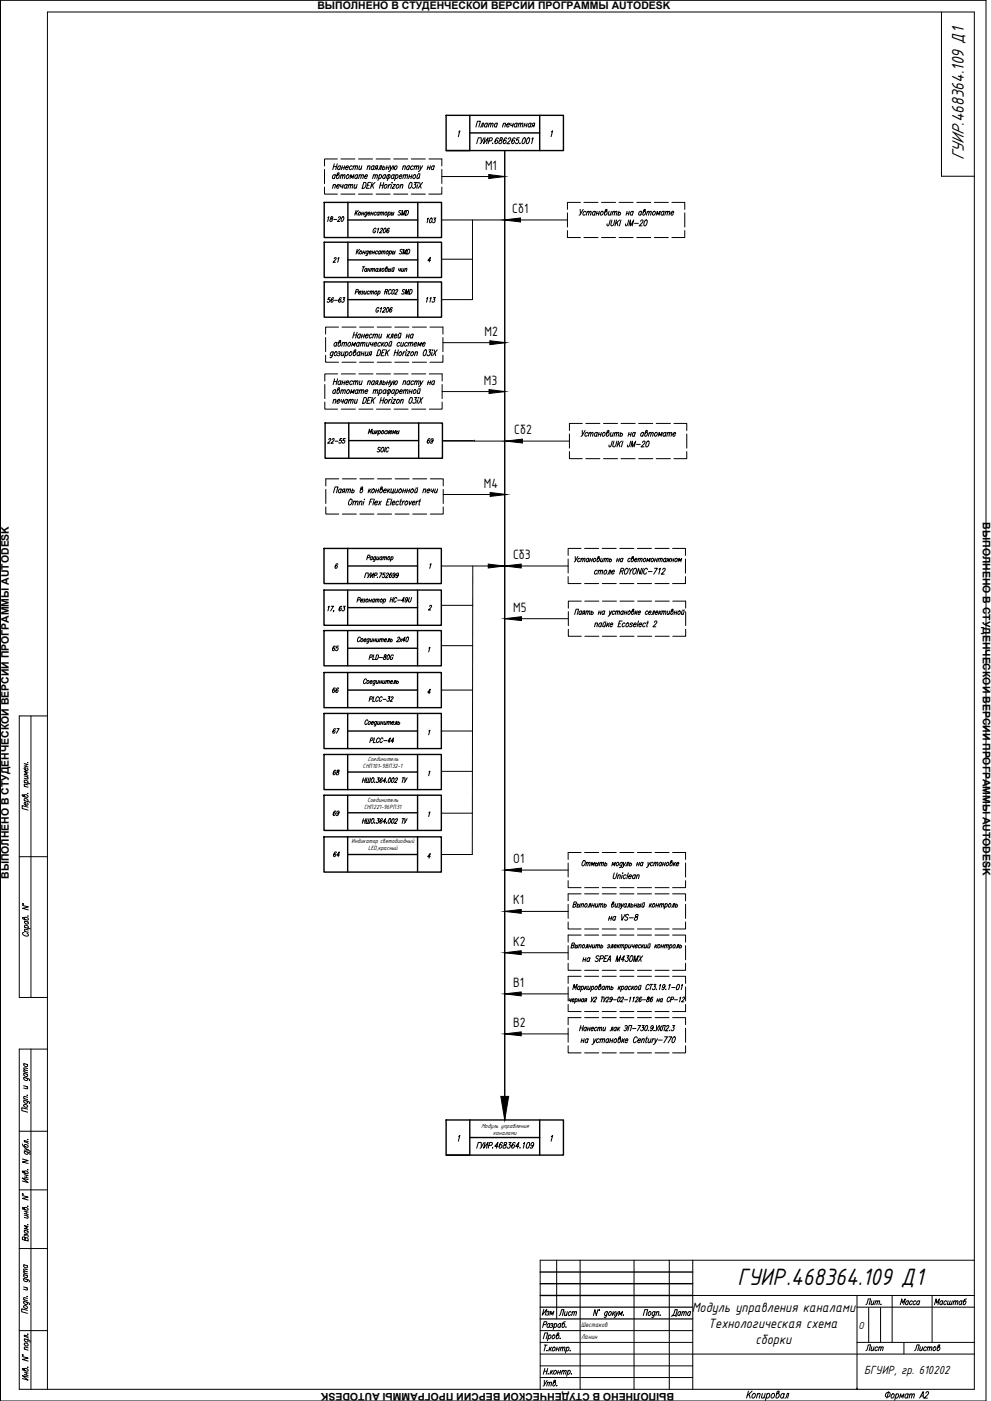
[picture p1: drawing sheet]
<svg xmlns="http://www.w3.org/2000/svg" width="420mm" height="594mm" viewBox="0 0 420 594" stroke-linecap="round" stroke-linejoin="round" font-family="sans-serif">
<defs><g id="words">
<text font-size="10.8" x="312.6" y="544.7">ГУИР.468364.109 Д1</text>
<text font-size="7.7" x="408.6" y="68" transform="rotate(-90 408.6 68)">ГУИР.468364.109 Д1</text>
<g font-size="6.2">
<text x="205.7" y="71.9">М1</text>
<text x="217.2" y="90.3">Сб1</text>
<text x="205.4" y="142.4">М2</text>
<text x="205.1" y="163.1">М3</text>
<text x="218.1" y="184.1">Сб2</text>
<text x="205.2" y="206.7">М4</text>
<text x="217.5" y="237">Сб3</text>
<text x="217.6" y="259.4">М5</text>
<text x="217.6" y="366">О1</text>
<text x="217.6" y="383.5">К1</text>
<text x="217.6" y="401">К2</text>
<text x="217.6" y="418.5">В1</text>
<text x="217.6" y="435.5">В2</text>
<text x="293.3" y="556.5">Модуль управления каналами</text>
<text x="284" y="559.5">Дата</text>
<text x="300.3" y="563.1">Технологическая схема</text>
<text x="320.3" y="569.8">сборки</text>
</g>
<g font-size="5.7">
<text x="257.2" y="391.6">на VS-8</text>
<text x="366.2" y="554.6">Лит.</text>
<text x="380.6" y="554.6">Масса</text>
<text x="395.5" y="554.6">Масштаб</text>
<text x="229" y="558.8">Изм</text>
<text x="236.4" y="559.2">Лист</text>
<text x="366.2" y="574">Лист</text>
<text x="387" y="574">Листов</text>
</g>
<text font-size="5.4" x="366.4" y="582.6">БГУИР, гр. 610202</text>
<g font-size="5.3">
<text x="140.4" y="112.5">21</text>
<text x="179.9" y="129.5">113</text>
<text x="140.1" y="277.3">65</text>
<text x="140.1" y="294.9">66</text>
<text x="140.1" y="312.2">67</text>
<text x="140.4" y="329.8">68</text>
<text x="140.4" y="347.1">69</text>
<text x="140.4" y="364.4">64</text>
<text x="229.3" y="588.8">Утв.</text>
</g>
<g font-size="4.9">
<text x="180.3" y="95.6">103</text>
<text x="157.3" y="99.8">G1206</text>
<text x="137.9" y="189.1">22-55</text>
<text x="180.3" y="189.1">69</text>
<text x="155.6" y="280.8">PLD-80G</text>
</g>
<text font-size="4.6" x="363.9" y="563.6">О</text>
<g font-size="4.4">
<text x="134.6" y="3.6">ВЫПОЛНЕНО В СТУДЕНЧЕСКОЙ ВЕРСИИ ПРОГРАММЫ AUTODESK</text>
<text x="416.7" y="221.5" transform="rotate(90 416.7 221.5)">ВЫПОЛНЕНО В СТУДЕНЧЕСКОЙ ВЕРСИИ ПРОГРАММЫ AUTODESK</text>
<text x="3.7" y="372.7" transform="rotate(-90 3.7 372.7)">ВЫПОЛНЕНО В СТУДЕНЧЕСКОЙ ВЕРСИИ ПРОГРАММЫ AUTODESK</text>
<text x="285.8" y="590.6" transform="rotate(180 285.8 590.6)">ВЫПОЛНЕНО В СТУДЕНЧЕСКОЙ ВЕРСИИ ПРОГРАММЫ AUTODESK</text>
</g>
<g font-size="3.1">
<text x="246.3" y="562.8">Шестаков</text>
<text x="246.3" y="567.7">Ланин</text>
</g>
<g font-size="2.8">
<text x="155.8" y="322.7">Соединитель</text>
<text x="153.9" y="325.6">СНП101-9ВП32-1</text>
<text x="155.8" y="340">Соединитель</text>
<text x="154.3" y="343">СНП221-96РП31</text>
<text x="149.1" y="357.6">Индикатор светодиодный</text>
<text x="156" y="360.6">LED,красный</text>
<text x="204" y="478.2">Модуль управления</text>
<text x="209" y="481.1">каналами</text>
</g>
</g></defs>
<!-- layer: KONTUR -->
<path d="M.2 .1h417.8v594h-417.8z" fill="none" stroke="#000" stroke-width=".42"/>
<g fill="none" stroke="#000" stroke-width=".42">
<path d="M399.2 5.1v69.6h13.9M13.1 303.6v119.4M20.1 303.6h-11.9v119.4h11.9M8.2 363.3h11.9M13.1 444.9v144.2M20.1 444.9h-11.9v144.2h404.9v-584h-393v584M8.2 479.7h11.9M8.2 504.5h11.9M8.2 529.4h11.9M236 534.4v24.9M246 534.4v54.7M268.8 534.4v54.7"/>
<path d="M283.8 534.4v54.7M293.7 534.4v54.7M413.1 534.4h-184.1v54.7M293.7 549.3h119.4M363.3 549.3v39.8M363.3 554.3h49.8M378.2 549.3v19.9M395.2 549.3v19.9M8.2 564.2h11.9M293.7 574.2h119.4M363.3 569.2h49.8M383.2 569.2v5"/>
</g>
<g fill="none" stroke="#000" stroke-width=".42">
<path d="M194.4 55.9l.6-.4-.7 2.5M201.8 53.9l.6-2.5h1.3l-.7 2.5M203.6 53.9l.4-.1 .5-1.6h.6l-.5 1.7M203.8 58.4h-1l-.7 2.5M204 58.4l.1 2.1M205.2 58.4l-1.1 2.1-.6 .4M205.7 58.4l-.7 2.5 1.9-2.5-.7 2.5M206.6 52.6l-.1-.3a.81 .81 0 0 0-1 .5 .81 .81 0 0 0 .5 1.1l.4-.4M206.7 52.2l-.4 1.7M207.3 52.7l.6-.5 .3 .1-.3 1.6M207.3 59.7l1.1-.1 .3-1-1.1-.2-.6 2.5M207.4 52.2l-.4 1.7"/>
<path d="M208.2 52.7l.6-.5 .3 .1-.3 1.6M210.8 52.6l-.1-.3a.82 .82 0 0 0-1 .5 .82 .82 0 0 0 .4 1.1l.5-.4M210.9 52.2l-.4 1.7M211.3 58.8l-.1-.2a1.4 1.4 0 0 0-1.3 .8 1.4 1.4 0 0 0 .3 1.5 .81 .81 0 0 0 .8-.6 .81 .81 0 0 0-.4-.9l-.8 .7M212.1 58.6l-.1 .7a.75 .75 0 0 1 .8 1 .75 .75 0 0 1-1.3 .2l.2-.6 1.2-.6 .2-.5-.3-.4zM213.4 52.7l.5-.5 .4 .1-.3 1.6M213.5 52.2l-.5 1.7M214.8 58.8v-.2a1.4 1.4 0 0 0-1.3 .8 1.4 1.4 0 0 0 .2 1.5 .81 .81 0 0 0 .8-.6 .81 .81 0 0 0-.4-.9l-.7 .7M214.9 52.9h1v-.6a.82 .82 0 0 0-1 .5 .82 .82 0 0 0 .4 1.1l.5-.4M215.5 59l.5-.6 .5 .2-.1 .8-1.5 1.5h1.2M216.7 52.2l-.2 1 .4 .1 .6-.5M217.7 52.2l-.5 1.7"/>
<path d="M218.4 58.8v-.2a1.4 1.4 0 0 0-1.4 .8 1.4 1.4 0 0 0 .3 1.5 .81 .81 0 0 0 .8-.6 .81 .81 0 0 0-.4-.9l-.7 .7M219.2 52.6l-.1-.3a.82 .82 0 0 0-1 .5 .82 .82 0 0 0 .4 1.1l.5-.4M219.3 52.2l-.4 1.7M219.9 52.7l.6-.5 .3 .1-.3 1.6M220 52.2l-.4 1.7M220.2 58.4h-.9l-.4 1.1 .4-.2a.75 .75 0 0 1 .5 1.1 .75 .75 0 0 1-1.2 .1M220.8 52.7l.6-.5 .3 .1-.3 1.6M222 58.6l.5-.2a1.71 1.71 0 0 1-.9 2.5l-.2-1zM222.3 53.1h1M222.5 52.2l-.4 1.7M223.5 52.2l-.4 1.7M223.8 58.6l.4-.2a1.71 1.71 0 0 1-.8 2.5l-.2-1z"/>
<path d="M225.1 52.6l-.1-.3a.82 .82 0 0 0-1 .5 .82 .82 0 0 0 .4 1.1l.5-.4M225.2 52.2l-.5 1.7M225.5 58.9l.5-.5-.6 2.5M225.9 53.3l-.5 .6M226.4 53.3h-.5l-.2-.5 .5-.6h.5l-.4 1.7M233.7 55.9l.6-.4-.7 2.5M141.3 78.7l.5-.5 .4 .1-.3 1.6M141.4 78.2l-.5 1.7M141.4 70.6h1.3M141.7 69.4l-.6 2.5M142.2 74.4l-.2-.2a.84 .84 0 0 0-1 .5 .84 .84 0 0 0 .4 1l.5-.3M142.2 74.1l-.4 1.6"/>
<path d="M142.8 78.9h1l.1-.5a.79 .79 0 0 0-1.1 .4 .79 .79 0 0 0 .5 1.1l.4-.4M143 69.4l-.7 2.5M143.3 74.1a.79 .79 0 0 1 .4 1 .79 .79 0 0 1-1 .4l.4-2 .6-.2-.1 .5-.8 .6M144.4 70.6l-.1-.2a.82 .82 0 0 0-1.1 .5 .82 .82 0 0 0 .5 1l.4-.3M144.4 70.3l-.4 1.6M144.5 74.6l.6-.5 .3 .1-.3 1.5M144.6 78.2v1.1l.8-.5M144.7 74.1l-.5 1.6M144.9 71.1h1M145.2 70.3l-.5 1.6M145.4 74.6l.6-.5 .3 .1-.3 1.5M145.5 78.2l-.4 1.7"/>
<path d="M146.1 70.3l-.4 1.6M146.6 71h1.1v-.5a.78 .78 0 0 0-1.1 .4 .78 .78 0 0 0 .4 1l.5-.3M147.2 78.5l-.2-.2a.82 .82 0 0 0-1 .5 .82 .82 0 0 0 .4 1.1l.5-.4M147.2 78.2l-.4 1.7M147.3 74.2l.2-.1a.84 .84 0 0 1 .4 1 .84 .84 0 0 1-1 .5l-.1-.6zM147.8 78.7l.6-.5 .3 .1-.3 1.6M148 78.2l-.5 1.7M148.4 75.7l.4-1.6 .3 1.3 1-1.3-.5 1.6M148.7 78.7l.6-.5 .3 .1-.3 1.6M149.4 70.6l-.2-.2a.82 .82 0 0 0-1 .5 .82 .82 0 0 0 .4 1l.5-.3M149.9 70.8l.5-.5 .3 .1-.3 1.5M150 70.3l-.5 1.6"/>
<path d="M150.5 78.2l-.4 1.5 .4 .2 .6-.5M150.7 70.8l.6-.5 .3 .1-.3 1.5M151.4 78.2l-.4 1.7M151.6 74.4l-.1-.2a.84 .84 0 0 0-1 .5 .84 .84 0 0 0 .4 1l.5-.3M151.7 74.1l-.4 1.6M152.3 74.6l.6-.5 .3 .1-.3 1.5M152.4 70.3l-.3 1.5 .4 .1 .6-.4M152.4 74.1l-.4 1.6M153.2 74.6l.6-.5 .3 .1-.3 1.5M153.4 70.3l-.4 1.6M154.2 77.4h.6a1.54 1.54 0 0 1 .2 1.6 1.54 1.54 0 0 1-1.5 .9zM154.6 74.8h1.1v-.6a.84 .84 0 0 0-1 .5 .84 .84 0 0 0 .4 1l.5-.3"/>
<path d="M155.7 78.5h.8M155.9 70.8l.6-.5 .4 .1-.4 1.5M156 70.3l-.4 1.6M157.2 77.4h-1.1l-.7 2.5h1.1M157.8 77.4l-.7 2.5M157.9 78.4l.4 1.5M158.3 74.6l.5-.5 .4 .1-.4 1.5M158.4 74.1l-.5 1.6M158.6 70.6l-.1-.2a.82 .82 0 0 0-1 .5 .82 .82 0 0 0 .4 1l.4-.3M158.7 70.3l-.5 1.6M159 77.4l-1.7 1.6M159.2 74.6l.5-.5 .4 .1-.4 1.5"/>
<path d="M159.4 71.3l-.6 .6M159.9 71.3h-.5l-.3-.4 .5-.6h.6l-.5 1.6M160.4 71.9l.6-.4 .2-1.2h.6l-.5 1.6M160.8 74.4l.4-.3a.84 .84 0 0 1 .5 1 .84 .84 0 0 1-1 .5l-.2-.2M160.9 74.1l-.7 2.5M161.2 78.5h1.2M161.5 77.4l-.7 2.5M162.3 71a.49 .49 0 0 1 .7-.2 .49 .49 0 0 1 .2 .7l-.5 .4-.6-.2M162.5 70.3l-.4 1.6M162.7 77.4l-.6 2.5M163.1 78.5l.5-.3a.76 .76 0 0 1 .4 1.1 .76 .76 0 0 1-1.1 .2zM163.4 74.4v-.2a.84 .84 0 0 0-1.1 .5 .84 .84 0 0 0 .5 1l.4-.3"/>
<path d="M163.5 74.1l-.4 1.6M163.9 71.1h.9M164.1 70.3l-.4 1.6M164.4 74.2l.2-.1a.86 .86 0 0 1 .8 .8 .86 .86 0 0 1-.7 .8h-.5l-.3-.3zM164.9 74.1l-.7 2.5M164.9 78.2l-.4 1.7M165.1 70.3l-.5 1.6M165.5 70.3l.1 1.6 1-1.6M165.6 71.9l-.8 .9M165.6 78.2l-.9 .7M166 78.3l-.4 1.6M166.3 77.4l-.1 .2z"/>
<path d="M166.7 78.2h1l-1.5 1.7h1M166.8 71.1h.5l.6-.8a.82 .82 0 0 1 .4 1 .82 .82 0 0 1-1 .5v-.7M167 70.3l-.4 1.6M167.1 74.4l-.1-.2a.84 .84 0 0 0-1 .5 .84 .84 0 0 0 .4 1l.4-.3M167.2 74.1l-.4 1.6M167.8 74.4l.5-.3a.84 .84 0 0 1 .4 1 .84 .84 0 0 1-1 .5l-.1-.2M167.9 74.1l-.6 2.5M168.2 78.5l.5-.3a.76 .76 0 0 1 .4 1.1 .76 .76 0 0 1-1.2 .2zM169.3 74.8h1.1v-.5a.8 .8 0 0 0-1.1 .4 .8 .8 0 0 0 .5 1l.4-.3M169.8 78.7l.6-.5 .4 .1-.3 1.6M170 78.2l-.5 1.7M170.9 70.8l.6-.5 .4 .1-.3 1.5"/>
<path d="M171 70.3l-.4 1.6M171.1 74.6l.5-.5 .4 .1-.4 1.5M171.2 74.1l-.5 1.6M172 74.6l.5-.5 .3 .1-.3 1.5M173.4 74.9h1.1M173.6 70.6l-.1-.2a.82 .82 0 0 0-1 .5 .82 .82 0 0 0 .4 1l.5-.3M173.7 70.3l-.5 1.6M173.7 74.1l-.5 1.6M173.9 77.5l.5-.1a1.71 1.71 0 0 1-.9 2.5l-.2-1.1zM174.7 74.1l-.5 1.6M175.3 70.6l-.1-.2a.82 .82 0 0 0-1 .5 .82 .82 0 0 0 .4 1l.4-.3M175.5 74.2l.2-.1a.84 .84 0 0 1 .5 1 .84 .84 0 0 1-1.1 .5l-.1-.6z"/>
<path d="M175.6 77.4h1l-.8 .9h.3a.86 .86 0 0 1 0 1.2 .86 .86 0 0 1-1.2 .1v-.2M175.8 70.8l.6-.5 .3 .1-.3 1.5M175.9 70.3l-.4 1.6M176.7 70.8l.5-.5 .3 .1-.3 1.5M177 74.1l-.3 1.5 .5 .1 .5-.5M177 78.3l-.3 1.6M177.3 77.4l-.1 .2zM177.4 73.6l.1 .2 .6-.2M177.9 77.4l.6 2.5M178.1 74.1l-.5 1.6M178.1 70.3l.1 1.6 1-1.6M178.2 71.9l-.8 .9"/>
<path d="M179.2 77.4l-2 2.5M181.3 71.1h.9M181.5 70.3l-.4 1.6M182.5 70.3l-.5 1.6M184.1 70.6l-.1-.2a.82 .82 0 0 0-1 .5 .82 .82 0 0 0 .4 1l.4-.3M184.2 70.3l-.5 1.6M208.9 60.7h.1M220.5 60.7h.1M139 92.3l.4-.4-.5 2M140.4 92l-.1 .6a.62 .62 0 0 1 .6 .8 .62 .62 0 0 1-1.1 .1l1.3-1.3zM141.5 93.1h1.2M143.5 92.4l.4-.5 .5 .2-.2 .6-1.2 1.2h1"/>
<path d="M145.2 92l.2-.1a1.09 1.09 0 0 1 .3 1.2 1.09 1.09 0 0 1-1 .7v-.7zM151 89.3l-.6 1.9M151.1 90.1l.3 1.1M151.9 89.3l-1.3 1.3M152.1 90.2l.4-.3a.61 .61 0 0 1 .3 .9 .61 .61 0 0 1-.9 .2zM153.4 90.6h.7M153.5 89.9l-.3 1.3M154.3 89.9l-.3 1.3M155.6 90.2l-.1-.2a.66 .66 0 0 0-.8 .4 .66 .66 0 0 0 .3 .8l.4-.2M155.7 89.9l-.6 1.9h-.6M156 90.5h.9l-.1-.5a.66 .66 0 0 0-.8 .4 .66 .66 0 0 0 .4 .8l.4-.2M157.4 90.6h.7"/>
<path d="M157.5 89.9l-.4 1.3M158.3 89.9l-.4 1.3M159.6 90.2l-.1-.2a.66 .66 0 0 0-.8 .4 .66 .66 0 0 0 .3 .8l.4-.2M160.8 90.2l-.1-.2a.66 .66 0 0 0-.8 .4 .66 .66 0 0 0 .3 .8l.4-.2M160.9 89.9l-.4 1.3M161.3 90.3l.8-.3-.3 1.2M161.4 89.9l-.3 1.3M162.1 90.3l.7-.3-.3 1.2M163.3 90.2l.4-.3a.6 .6 0 0 1 .3 .9 .6 .6 0 0 1-.8 .2zM164.7 90.2l.4-.3a.6 .6 0 0 1 .3 .9 .6 .6 0 0 1-.9 .2M164.8 89.9l-.5 2M165.9 90.5a.39 .39 0 0 1 .6-.2 .39 .39 0 0 1 .1 .6l-.4 .3-.4-.1"/>
<path d="M166.1 89.9l-.3 1.3M167 89.9l-.3 1.3M170.1 89.5a.54 .54 0 0 0-.7-.1 .54 .54 0 0 0-.2 .7l.4 .2a.57 .57 0 0 1 0 .9 .57 .57 0 0 1-.9-.2M170.2 91.2l.5-1.9v1.9l1.1-1.9-.5 1.9M172.4 89.3h.5a1.22 1.22 0 0 1 .1 1.3 1.22 1.22 0 0 1-1.1 .6zM246 88.8l.1 2M247.3 88.8l-1.3 2.2-.5 .2M248.4 90l-.2-.3a.82 .82 0 0 0-1 .5 .82 .82 0 0 0 .5 1l.4-.3M248.9 90.1l.5-.5 .4 .1-.4 1.5M249 89.6l-.5 1.6M249.8 90.1l.5-.5 .4 .1-.4 1.5M252.3 90v-.3a.82 .82 0 0 0-1.1 .5 .82 .82 0 0 0 .5 1l.4-.3"/>
<path d="M252.5 89.6l-.5 1.6M252.9 90.4h1M253.2 89.6l-.5 1.6M254.1 89.6l-.4 1.6M254.8 90l.4-.4a.84 .84 0 0 1 .4 1 .84 .84 0 0 1-1 .6zM256.9 89.6a.79 .79 0 0 1 .4 1 .79 .79 0 0 1-1.1 .4l.5-2 .6-.2-.1 .6-.7 .6M258.2 89.6l-.3 1.6h.4l.6-.4M258.7 93.3l-.5 1.9-.5 .6-.3-.2v-.7M259.2 89.6l-.4 1.6M259.5 93.3l-.5 1.8 .3 .7 .8-.4 .6-2.1M259.8 90.1l.6-.5 .3 .1-.3 1.5M259.9 89.6l-.4 1.6"/>
<path d="M260.7 90.1l.5-.5 .4 .1-.4 1.5M261.4 93.3l-.7 2.5M261.6 94.3l.4 1.5M262.2 90.3a.54 .54 0 0 1 .9-.1 .54 .54 0 0 1-.2 .8h-.9M262.4 89.6l-.4 1.6M262.7 93.3l-1.7 1.6M263.3 93.3l-.7 2.5M265.6 90.4h1M265.9 89.6l-.5 1.6M266.6 93.3l-.5 1.9-.5 .6-.4-.2v-.7M266.6 95.8l.7-2.5v2.5l1.4-2.5-.6 2.5M266.8 89.6l-.4 1.6"/>
<path d="M268.4 90l-.1-.3a.82 .82 0 0 0-1 .5 .82 .82 0 0 0 .4 1l.5-.3M268.5 89.6l-.4 1.6M269 94.7h1.6M271.6 93.9a.53 .53 0 0 1 .6-.6 .53 .53 0 0 1 .4 .7l-1.6 1.8h1.2M272 90l-.1-.3a.82 .82 0 0 0-1 .5 .82 .82 0 0 0 .4 1l.4-.3M272.1 89.6l-.4 1.6M273.1 89.6a.79 .79 0 0 1 .5 1 .79 .79 0 0 1-1.1 .4l.5-2 .6-.2-.1 .6-.8 .6M273.6 93.4l.5-.1a1.71 1.71 0 0 1-.8 2.5l-.3-1.1zM274.4 90.1l.5-.5 .4 .1-.4 1.5M274.5 89.6l-.5 1.6M275.3 90.1l.5-.5 .3 .1-.3 1.5M276.9 90l.4-.4a.76 .76 0 0 1 .4 1.1 .76 .76 0 0 1-1.1 .2z"/>
<path d="M278.2 91.2l.5-1.6 .2 1.3 1-1.3-.5 1.6M281.5 90a.79 .79 0 0 0-1.1-.1 .79 .79 0 0 0-.1 1.1l.5 .2 .5-.3M281.6 89.6l-.5 1.6M282.2 90.1l.5-.5 .4 .1-.4 1.5M282.3 89.6l-.4 1.6M283.1 90.1l.5-.5 .4 .1-.4 1.5M284.5 90.3h1.1v-.5a.77 .77 0 0 0-1.1 .4 .77 .77 0 0 0 .5 1l.4-.3M151.5 105.7l-.5 2M151.6 106.6l.3 1.1M152.5 105.7l-1.4 1.4M152.8 106.5l.2-.1a.6 .6 0 0 1 .3 .8 .6 .6 0 0 1-.9 .3zM153.7 113.1h1"/>
<path d="M153.9 107.1h.8M154.1 106.4l-.4 1.3M154.2 113.1l-.6 2M154.9 106.4l-.4 1.3M155.6 114.1a.55 .55 0 0 0-.9 .2 .55 .55 0 0 0 .5 .7l.2-.1M155.6 113.8l-.3 1.3M156 114.5h.8M156.1 106.7v-.1a.58 .58 0 0 0-.9 .3 .58 .58 0 0 0 .5 .7l.2-.1M156.2 106.4l-.5 1.8-.6 .1M156.2 113.8l-.4 1.3M156.5 106.9h.9v-.3a.58 .58 0 0 0-.8 .3 .58 .58 0 0 0 .5 .7l.2-.1M157 113.8l-.4 1.3"/>
<path d="M157.4 114.2l.8-.3-.3 1.2M157.6 113.8l-.4 1.3M157.9 107.1h.8M158.1 106.4l-.4 1.3M158.2 114.2l.7-.3-.3 1.2M158.8 106.4l-.3 1.3M160.1 106.7l-.1-.2a.66 .66 0 0 0-.8 .4 .66 .66 0 0 0 .4 .8l.3-.2M160.2 114.1l-.1-.2a.61 .61 0 0 0-.8 .4 .61 .61 0 0 0 .6 .7l.2-.1M160.3 113.8l-.3 1.3M160.5 115.1l.3-.1 .4-1.2h.4l-.4 1.3M161.3 106.7a.55 .55 0 0 0-.9 .1 .55 .55 0 0 0 .5 .8l.2-.1M161.4 106.4l-.4 1.3"/>
<path d="M161.9 106.8l.7-.3-.3 1.2M162 106.4l-.4 1.3M162.1 114.1l.4-.3a.61 .61 0 0 1 .3 .9 .61 .61 0 0 1-.9 .2zM162.6 106.8l.7-.3-.3 1.2M163.8 113.8a.63 .63 0 0 1 .3 .8 .63 .63 0 0 1-.8 .3l.4-1.6 .4-.2v.5l-.7 .5M163.9 106.7l.4-.3a.61 .61 0 0 1 .2 .9 .61 .61 0 0 1-.8 .2zM164.7 114.4l.5-.2a.5 .5 0 0 1 .1 .7 .5 .5 0 0 1-.8 0M164.9 113.8l-.4 1.3M165.2 106.7l.4-.3a.61 .61 0 0 1 .3 .9 .61 .61 0 0 1-.9 .2M165.3 106.4l-.5 2M165.8 113.8l-.4 1.3M166.4 113.8l-.3 1.2 .8-.3"/>
<path d="M166.5 106.9l.5-.1a.49 .49 0 0 1 .1 .7 .49 .49 0 0 1-.7 0M166.6 113.4h.6M166.7 106.4l-.4 1.3M167.1 113.8l-.3 1.3M167.6 106.4l-.4 1.3M169.1 113.8l-.1 .8 .8-.3M169.9 113.8l-.4 1.3M170.5 113.8l-.3 1.2 .8-.3M170.6 106a.51 .51 0 0 0-.7-.2 .51 .51 0 0 0-.1 .8l.4 .2a.56 .56 0 0 1-.1 .8 .56 .56 0 0 1-.8-.1M170.7 107.7l.5-2 .1 2 1.1-2-.6 2M171.3 113.8l-.4 1.3M171.7 114.2l.8-.3-.2 1.2"/>
<path d="M171.8 113.8l-.3 1.3M172.9 105.7h.5a1.23 1.23 0 0 1 .2 1.3 1.23 1.23 0 0 1-1.2 .7zM182.5 110.4h-1.1l1.1-1.3-.5 2M140 126.2h-.7l-.3 .9 .4-.3a.61 .61 0 0 1 .4 1 .61 .61 0 0 1-1 0M141.4 126.5v-.2a1.19 1.19 0 0 0-.8 1.9 .64 .64 0 0 0 .7-.5 .64 .64 0 0 0-.4-.7l-.6 .5M141.8 127.4h1.3M144.7 126.5v-.2a1.16 1.16 0 0 0-.8 1.9 .66 .66 0 0 0 .6-.5 .66 .66 0 0 0-.3-.7l-.6 .5M145.5 126.2h.7l-.4 .8a.63 .63 0 0 1 0 .9 .63 .63 0 0 1-.9-.1M150.8 123.8l.9-.1 .2-.9-.9-.1-.5 2M152.1 124h.9v-.4a.63 .63 0 0 0-.9 .3 .63 .63 0 0 0 .3 .8l.4-.3M153.3 123.5h.7l-.5 .5M153.7 124a.48 .48 0 0 1 0 .6 .48 .48 0 0 1-.7 0"/>
<path d="M154.6 123.4l-.3 1.2 .8-.3M155.4 123.4l-.4 1.3M156.6 123.7l-.1-.2a.66 .66 0 0 0-.8 .4 .66 .66 0 0 0 .4 .8l.3-.3M157.1 123.8l.6-.3-.2 1.2M157.1 123.4l-.3 1.3M157.7 123.8l.8-.3-.3 1.2M159 123.7l.4-.3a.59 .59 0 0 1 .3 .9 .59 .59 0 0 1-.9 .1zM160.4 123.7l.4-.3a.59 .59 0 0 1 .3 .9 .59 .59 0 0 1-.9 .1M160.5 123.4l-.6 2M160.7 130.9a.59 .59 0 0 0-.8-.5 .59 .59 0 0 0-.4 .8v1.1l.8-.2 .1-.5h-.3M161.3 130.8l.5-.4-.6 2M162.6 130.9l.4-.5 .4 .2-.1 .6-1.2 1.2h1"/>
<path d="M163.2 123.7l.9-.1 .2-.8-.8-.1-.5 2M163.7 123.7l.3 1M164.3 130.5l.2-.1a1.13 1.13 0 0 1 .2 1.2 1.13 1.13 0 0 1-1 .7zM165.9 123.2l-.2-.4a1.17 1.17 0 0 0-1 .7 1.17 1.17 0 0 0 .1 1.2l.8-.4M166.3 130.7v-.2a1.15 1.15 0 0 0-1 .7 1.15 1.15 0 0 0 .2 1.2 .66 .66 0 0 0 .6-.5 .66 .66 0 0 0-.3-.7l-.6 .5M166.6 122.8l.4-.1a1.23 1.23 0 0 1-.9 1.9zM167.8 123.2l.4-.5 .5 .2-.4 .9-1 .9h1M171.7 123a.52 .52 0 0 0-.8-.2 .52 .52 0 0 0-.1 .8l.4 .2a.55 .55 0 0 1-.1 .8 .55 .55 0 0 1-.8-.2M171.7 124.7l.6-2v2l1.1-2-.6 2M173.9 122.7h.6a1.23 1.23 0 0 1 .1 1.4 1.23 1.23 0 0 1-1.2 .6zM141.3 149.5l-.1-.1a.79 .79 0 0 0-1.1 .4 .79 .79 0 0 0 .4 1l.5-.3M141.4 149.2l-.8 2.2-.7 .1"/>
<path d="M141.9 149.5l.5-.3a.84 .84 0 0 1 .4 1 .84 .84 0 0 1-1 .5zM142.8 145.6l-.1-.3a.82 .82 0 0 0-1 .5 .82 .82 0 0 0 .4 1l.5-.3M142.9 145.2l-.4 1.6M143.4 149.3h.8l-.1 .4-.5 .2M143.9 149.9a.6 .6 0 0 1 0 .8 .6 .6 0 0 1-.9 0M144 145.2a.79 .79 0 0 1 .4 1 .79 .79 0 0 1-1.1 .4l.5-2 .6-.2-.1 .6-.7 .6M145 149.2l-.3 1.5 .4 .1 .5-.5M145.2 145.6l.6-.4 .3 .1-.3 1.5M145.3 145.2l-.4 1.6M146 149.2l-.5 1.6M146.1 145.6l.5-.4 .4 .1-.4 1.5M146.6 149.5l.4-.3a.84 .84 0 0 1 .5 1 .84 .84 0 0 1-1.1 .5l-.1-.2"/>
<path d="M146.7 149.2l-.7 2.5M147.7 145.6l.5-.4a.76 .76 0 0 1 .4 1.1 .76 .76 0 0 1-1.2 .2zM148.3 149.5l.4-.3a.84 .84 0 0 1 .5 1 .84 .84 0 0 1-1.1 .5zM149.1 146.8l.4-1.6 .3 1.3 .9-1.3-.4 1.6M149.9 142h1.2M150.2 140.9l-.7 2.5M150.4 149.2a.79 .79 0 0 1 .4 1 .79 .79 0 0 1-1 .4l.4-2 .6-.2-.1 .5-.8 .6M151.4 140.9l-.7 2.5M152.3 145.6l-.1-.3a.82 .82 0 0 0-1 .5 .82 .82 0 0 0 .4 1l.5-.3M152.4 145.2l-.4 1.6M152.6 149.5l-.1-.2a.84 .84 0 0 0-1 .5 .84 .84 0 0 0 .4 1l.5-.3M152.7 149.2l-.4 1.6"/>
<path d="M152.8 142l-.1-.2a.84 .84 0 0 0-1 .5 .84 .84 0 0 0 .4 1.1l.4-.4M152.9 141.7l-.5 1.7M153 145.6l.6-.4 .3 .1-.3 1.5M153.1 145.2l-.4 1.6M153.2 150h1M153.4 142.5h.9M153.4 149.2l-.4 1.6M153.6 141.7l-.4 1.7M153.9 145.6l.6-.4 .3 .1-.3 1.5M154.4 149.2l-.4 1.6M154.6 141.7l-.5 1.7M155 142.4h1.1v-.5a.8 .8 0 0 0-1.1 .4 .8 .8 0 0 0 .4 1.1l.5-.4"/>
<path d="M155.1 149.2l-.3 1.5 .4 .1 .6-.5M155.6 145.2l-.3 1.5 .4 .1 .6-.4M156.1 149.2l-.4 1.6M156.6 145.2l-.4 1.6M156.8 150.3l-.5 .5M157.2 145.2l-.1 .9 .4 .1 .5-.4M157.3 150.3h-.5l-.3-.6 .6-.5h.5l-.5 1.6M157.8 142l-.2-.2a.84 .84 0 0 0-1 .5 .84 .84 0 0 0 .5 1.1l.4-.4M158.2 145.2l-.5 1.6M158.3 142.2l.5-.5 .4 .1-.4 1.6M158.4 141.7l-.5 1.7M158.6 145.9h1.1v-.5a.77 .77 0 0 0-1.1 .4 .77 .77 0 0 0 .5 1l.5-.3"/>
<path d="M159.2 142.2l.5-.5 .4 .1-.4 1.6M160.4 148.4h.6a1.55 1.55 0 0 1 .2 1.6 1.55 1.55 0 0 1-1.5 .8zM160.9 141.7l-.3 1.5 .4 .2 .5-.6M161.4 145.6l-.1-.3a.82 .82 0 0 0-1 .5 .82 .82 0 0 0 .4 1l.4-.3M161.8 141.7l-.4 1.7M161.9 149.5h.7M162 145.2l-.4 1.6M162.2 145.9l.4 .9M162.9 145.2l-1.2 1.2M163.3 145.6l.5-.4a.76 .76 0 0 1 .4 1.1 .76 .76 0 0 1-1.1 .2zM163.4 148.4h-1.1l-.7 2.4h1.2M164 148.4l-.7 2.4"/>
<path d="M164.1 149.4l.4 1.4M164.4 141.7l-.4 1.7M164.6 142.4l.4 1M165.1 145.2l-.3 1.5 .4 .1 .6-.4M165.2 148.4l-1.7 1.6M165.3 143.4l.6-.6 .3-1.1h.6l-.5 1.7M165.3 141.7l-1.2 1.1M165.4 144.7l.3 .3 .5-.3M166.1 145.2l-.4 1.6M167.2 142.4h1l.1-.5a.79 .79 0 0 0-1.1 .4 .79 .79 0 0 0 .4 1.1l.5-.4M167.3 149.5h1.3M167.7 148.4l-.7 2.4"/>
<path d="M168.9 148.4l-.6 2.4M169 141.7l-.3 1.5 .5 .2 .5-.6M169.4 141.2l.1 .2 .6-.2M169.5 145.6v-.3a.82 .82 0 0 0-1.1 .5 .82 .82 0 0 0 .5 1l.4-.3M169.5 149.3l.3-.1a.84 .84 0 0 1 .4 1 .84 .84 0 0 1-1 .5l-.1-.8zM170.1 141.7l-.5 1.7M170.2 145.2l-.3 1.5 .4 .1 .6-.4M171.1 149.2l-.5 1.6M171.2 145.2l-.5 1.6M171.8 149.2l-.9 .7M172.2 149.3l-.4 1.5M172.4 142.5h1"/>
<path d="M172.5 148.4l-.1 .2zM172.6 141.7l-.4 1.7M172.8 145.6l-.2-.3a.82 .82 0 0 0-1 .5 .82 .82 0 0 0 .4 1l.5-.3M172.9 149.2h1l-1.5 1.6h1M173.3 145.6l.5-.4 .4 .1-.4 1.5M173.4 145.2l-.5 1.6M173.6 141.7l-.5 1.7M174.2 145.6l.5-.4 .3 .1-.3 1.5M174.4 149.5l.4-.3a.84 .84 0 0 1 .5 1 .84 .84 0 0 1-1.1 .5zM175.2 142l-.2-.2a.84 .84 0 0 0-.9 .5 .84 .84 0 0 0 .4 1.1l.4-.4M175.3 141.7l-.5 1.7M175.6 145.9h1.1v-.5a.77 .77 0 0 0-1.1 .4 .77 .77 0 0 0 .5 1l.4-.3"/>
<path d="M176 149.7l.6-.5 .4 .1-.3 1.5M176.1 149.2l-.4 1.6M177 146.8l.5-1.6 .3 1.3 .9-1.3-.4 1.6M179.2 145.9h1l.1-.5a.77 .77 0 0 0-1.1 .4 .77 .77 0 0 0 .4 1l.4-.3M180.1 148.5l.5-.1a1.73 1.73 0 0 1-.9 2.4l-.2-1.1zM181.8 148.4h1l-.8 .9a.8 .8 0 0 1 .3 1.1 .8 .8 0 0 1-1.2 .2v-.3M183.2 149.3l-.4 1.5M183.5 148.4l-.1 .2zM184.1 148.4l.6 2.4M185.4 148.4l-2 2.4M141.4 169.9l.6-.6 .4 .2-.3 1.5M141.5 169.3l-.4 1.7"/>
<path d="M141.6 161.8h1.2M141.9 160.6l-.7 2.5M142.3 165.6l-.1-.2a.82 .82 0 0 0-1 .4 .82 .82 0 0 0 .4 1.1l.4-.3M142.4 165.2l-.5 1.7M142.9 170.1h1.1v-.6a.84 .84 0 0 0-1.1 .5 .84 .84 0 0 0 .5 1l.4-.3M143.1 160.6l-.6 2.5M143.5 165.2a.8 .8 0 0 1 .3 1.1 .8 .8 0 0 1-1 .4l.5-2.1 .5-.2 .1 .4-.9 .8M144.5 161.8l-.1-.2a.84 .84 0 0 0-1 .5 .84 .84 0 0 0 .4 1l.5-.4M144.6 161.5l-.4 1.6M144.7 165.7l.5-.5 .3 .2-.3 1.5M144.7 169.3v1.1l.8-.5M144.8 165.2l-.4 1.7"/>
<path d="M145.1 162.3h1M145.3 161.5l-.4 1.6M145.5 165.7l.6-.5 .3 .2-.3 1.5M145.7 169.3l-.5 1.7M146.3 161.5l-.5 1.6M146.7 162.2h1.1v-.5a.79 .79 0 0 0-1.1 .4 .79 .79 0 0 0 .5 1l.5-.4M147.2 165.6l.4-.4a.82 .82 0 0 1 .4 1.1 .82 .82 0 0 1-1 .5zM147.3 169.7l-.1-.2a.84 .84 0 0 0-1 .5 .84 .84 0 0 0 .4 1l.4-.3M147.4 169.3l-.5 1.7M148 169.9l.5-.6 .4 .2-.4 1.5M148.1 169.3l-.4 1.7M148.5 166.9l.5-1.7 .2 1.4 1-1.4-.4 1.7"/>
<path d="M148.8 169.9l.6-.6 .4 .2-.4 1.5M149.5 161.8l-.1-.2a.84 .84 0 0 0-1 .5 .84 .84 0 0 0 .4 1l.4-.4M150 161.9l.9-.3-.3 1.5M150.1 161.5l-.4 1.6M150.6 169.3l-.4 1.6 .5 .1 .6-.5M150.9 161.9l.9-.3-.3 1.5M151.6 169.3l-.5 1.7M151.8 165.6l-.1-.2a.82 .82 0 0 0-1 .4 .82 .82 0 0 0 .4 1.1l.5-.3M151.9 165.2l-.5 1.7M152.5 165.7l.5-.5 .4 .2-.4 1.5M152.6 161.5l-.3 1.5 .4 .1 .6-.4M152.6 165.2l-.5 1.7"/>
<path d="M153.4 165.7l.5-.5 .4 .2-.4 1.5M153.6 161.5l-.4 1.6M154.3 168.5h.7a1.55 1.55 0 0 1 .1 1.7 1.55 1.55 0 0 1-1.4 .8zM154.8 166h1.1v-.5a.77 .77 0 0 0-1.1 .3 .77 .77 0 0 0 .5 1.1l.4-.3M155.9 169.7h.7M156 161.9l.6-.4 .4 .1-.3 1.5M156.2 161.5l-.5 1.6M157.4 168.5h-1.2l-.6 2.5h1.1M157.9 168.5l-.6 2.5M158.1 169.6l.4 1.4M158.4 165.7l.6-.5 .3 .2-.3 1.5M158.5 165.2l-.4 1.7"/>
<path d="M158.8 161.8l-.2-.2a.84 .84 0 0 0-1 .5 .84 .84 0 0 0 .4 1l.5-.4M158.8 161.5l-.4 1.6M159.2 168.5l-1.7 1.7M159.3 165.7l.6-.5 .3 .2-.3 1.5M159.5 162.5l-.5 .6M160.1 162.5h-.6l-.2-.4 .3-.5 .8-.1-.5 1.6M160.5 163.1l.4-.1 .5-1.5h.5l-.4 1.6M161 165.6l.4-.4a.82 .82 0 0 1 .4 1.1 .82 .82 0 0 1-1 .5l-.1-.2M161 165.2l-.6 2.5M161.3 169.7h1.3M161.6 168.5l-.6 2.5M162.5 162.2l.1-.1a.51 .51 0 0 1 .7 0 .51 .51 0 0 1-.1 .8l-.4 .2-.5-.2"/>
<path d="M162.6 161.5l-.4 1.6M162.9 168.5l-.7 2.5M163.3 169.7l.4-.4a.84 .84 0 0 1 .5 1.1 .84 .84 0 0 1-1 .5zM163.6 165.6l-.1-.2a.82 .82 0 0 0-1 .4 .82 .82 0 0 0 .4 1.1l.5-.3M163.7 165.2l-.4 1.7M164 162.3h1M164.3 161.5l-.5 1.6M164.5 165.4l.3-.2a.83 .83 0 0 1 .8 .8 .83 .83 0 0 1-.8 .9l-.7-.3zM165.1 165.2l-.7 2.5M165.1 169.3l-.5 1.7M165.2 161.5l-.4 1.6M165.7 161.5l.1 1.6 1-1.6"/>
<path d="M165.8 163.1l-.9 .8M165.8 169.3l-.9 .8M166.2 169.5l-.4 1.5M166.3 168.7h.1M166.8 169.3h1l-1.4 1.7h1M167 162.3h.4l.7-.8a.83 .83 0 0 1 .3 1 .83 .83 0 0 1-.9 .5l-.1-.7M167.2 161.5l-.4 1.6M167.3 165.6l-.2-.2a.82 .82 0 0 0-1 .4 .82 .82 0 0 0 .4 1.1l.5-.3M167.3 165.2l-.4 1.7M168 165.6l.4-.4a.82 .82 0 0 1 .4 1.1 .82 .82 0 0 1-1 .5l-.1-.2M168.1 165.2l-.7 2.5M168.6 169.5l.2-.2a.84 .84 0 0 1 .4 1.1 .84 .84 0 0 1-1 .5l-.1-.8z"/>
<path d="M169.5 166h1v-.6a.82 .82 0 0 0-1 .4 .82 .82 0 0 0 .4 1.1l.5-.3M170 169.9l.6-.6 .4 .2-.4 1.5M170.1 169.3l-.4 1.7M171.1 161.9l.5-.4 .4 .1-.3 1.5M171.2 161.5l-.5 1.6M171.2 165.7l.6-.5 .3 .2-.3 1.5M171.4 165.2l-.5 1.7M172.1 165.7l.6-.5 .3 .2-.3 1.5M173.6 166.1h1M173.7 161.8v-.2a.84 .84 0 0 0-1.1 .5 .84 .84 0 0 0 .5 1l.4-.4M173.8 161.5l-.4 1.6M173.8 165.2l-.4 1.7"/>
<path d="M174 168.7l.5-.2a1.81 1.81 0 0 1-.8 2.5l-.3-.1v-1zM174.8 165.2l-.4 1.7M175.4 161.8l-.1-.2a.84 .84 0 0 0-1 .5 .84 .84 0 0 0 .4 1l.5-.4M175.4 165.6l.5-.4a.82 .82 0 0 1 .4 1.1 .82 .82 0 0 1-1 .5zM175.8 168.5h.9l-.7 1a.74 .74 0 0 1 .2 1.1 .74 .74 0 0 1-1.2-.1M175.9 161.9l.4-.3h.5l-.3 1.5M176.1 161.5l-.5 1.6M176.8 161.9l.4-.3h.5l-.3 1.5M177.2 165.2l-.3 1.6 .4 .1 .6-.5M177.2 169.5l-.4 1.5M177.5 168.5l-.1 .3zM177.5 164.8h.7"/>
<path d="M178.1 168.5l.5 2.5M178.2 165.2l-.4 1.7M178.3 161.5l.1 1.6 1-1.6M178.4 163.1l-.9 .8M179.3 168.5l-1.9 2.5M181.4 162.3h1M181.7 161.5l-.5 1.6M182.6 161.5l-.4 1.6M184.2 161.8l-.1-.2a.84 .84 0 0 0-1 .5 .84 .84 0 0 0 .4 1l.5-.4M184.3 161.5l-.4 1.6M156.1 184l.5-2 .2 1.4 1-1.4-.6 2M158.2 182.6l-.3 1.3 .8-.3"/>
<path d="M159 182.6l-.4 1.4M159.5 182.6l-.3 1.4M159.6 183.2l.3 .8M160.2 182.6l-.9 1M160.6 182.9l.4-.3a.61 .61 0 0 1 .2 .9 .61 .61 0 0 1-.8 .2M160.7 182.6l-.6 2M161.3 190a.52 .52 0 0 0-.8-.3 .52 .52 0 0 0-.1 .8l.4 .2a.55 .55 0 0 1-.1 .9 .55 .55 0 0 1-.8-.2M161.9 182.9l.4-.3a.61 .61 0 0 1 .3 .9 .61 .61 0 0 1-.9 .2zM162.1 189.8l.1-.1a1.02 1.02 0 0 1 .6 .9 1.02 1.02 0 0 1-.7 1l-.1 .1a1.02 1.02 0 0 1-.7-1 1.02 1.02 0 0 1 .8-.9zM163.4 189.7l-.5 2M164 182.9v-.2a.66 .66 0 0 0-.9 .4 .66 .66 0 0 0 .4 .9l.4-.3M164.3 182.6l.5 1.4"/>
<path d="M164.9 190.1l-.1-.3a1.17 1.17 0 0 0-1.1 .6 1.17 1.17 0 0 0 .1 1.3l.8-.5M165.1 182.6l-1.1 1.4M165.3 183.2h.8l.1-.4a.64 .64 0 0 0-.9 .3 .64 .64 0 0 0 .3 .9l.4-.3M166.4 184l.4-1.4 .2 1.1 .8-1.1-.4 1.4M168.2 183.2a.39 .39 0 0 1 .6-.2 .39 .39 0 0 1 .1 .6l-.4 .4-.5-.3M168.3 182.6l-.3 1.4M169.2 182.6l-.3 1.4M246.8 182.5l.1 2M248.1 182.5l-1.2 2-.6 .5M249.2 183.7a.76 .76 0 0 0-1.2 .2 .76 .76 0 0 0 .5 1.1l.4-.4M249.7 183.8l.6-.4 .3 .1-.3 1.5M249.8 183.4l-.4 1.6"/>
<path d="M250.6 183.8l.6-.4 .3 .1-.3 1.5M253.2 183.7a.76 .76 0 0 0-1.1 .2 .76 .76 0 0 0 .4 1.1l.4-.4M253.3 183.4l-.4 1.6M253.8 184.2h1M254 183.4l-.5 1.6M255 183.4l-.4 1.6M255.6 183.7l.4-.3a.82 .82 0 0 1 .5 1 .82 .82 0 0 1-1.1 .5zM257.7 183.4a.77 .77 0 0 1 .5 1 .77 .77 0 0 1-1.1 .4l.4-2 .6-.3v.6l-.8 .6M259.1 183.4l-.4 1.5 .5 .1 .5-.5M259.6 187l-.8 2.4h-.6v-.7M260.1 183.4l-.5 1.6M260.3 187l-.5 1.8 .4 .7 .4-.1 .5-.6 .4-1.8"/>
<path d="M260.6 183.8l.6-.4 .3 .1-.3 1.5M260.7 183.4l-.4 1.6M261.5 183.8l.6-.4 .3 .1-.3 1.5M262.3 187l-.7 2.5M262.4 188.1l.4 1.4M263.1 184h.1a.49 .49 0 0 1 .7 0 .49 .49 0 0 1-.2 .8l-.3 .2-.6-.2M263.2 183.4l-.4 1.6M263.5 187l-1.7 1.7M264.1 187l-.7 2.5M266.5 184.2h1M266.7 183.4l-.4 1.6M267.4 187l-.8 2.4h-.5v-.7"/>
<path d="M267.5 189.5l.6-2.5v2.5l1.4-2.5-.6 2.5M267.7 183.4l-.4 1.6M269.3 183.7l-.1-.2a.82 .82 0 0 0-1.1 .5 .82 .82 0 0 0 .5 1l.4-.4M269.4 183.4l-.5 1.6M269.9 188.4h1.5M272.4 187.6l.5-.6 .6 .3-.5 1-1.2 1.2h1.3M272.8 183.7l-.1-.2a.82 .82 0 0 0-1 .5 .82 .82 0 0 0 .4 1l.5-.4M272.9 183.4l-.4 1.6M274 183.4a.77 .77 0 0 1 .4 1 .77 .77 0 0 1-1.1 .4l.5-2 .6-.3-.1 .6-.8 .6M274.5 187.1l.5-.1a1.75 1.75 0 0 1-.9 2.5l-.2-.1v-1zM275.2 183.8l.6-.4 .3 .1-.3 1.5M275.3 183.4l-.4 1.6"/>
<path d="M276.1 183.8l.5-.4 .4 .1-.4 1.5M277.7 183.7l.5-.3a.82 .82 0 0 1 .4 1 .82 .82 0 0 1-1 .5zM279.1 185l.4-1.6 .3 1.2 1-1.2-.5 1.6M282.3 183.7a.75 .75 0 0 0-1.1 .3 .75 .75 0 0 0 .4 1l.5-.4M282.4 183.4l-.4 1.6M283 183.8l.6-.4 .3 .1-.3 1.5M283.1 183.4l-.4 1.6M283.9 183.8l.6-.4 .3 .1-.3 1.5M285.3 184h1.1v-.4a.79 .79 0 0 0-1 .4 .79 .79 0 0 0 .4 1l.5-.4M141.4 209l.7-2.5h1.2l-.7 2.5M144.7 207.7l-.1-.3a.82 .82 0 0 0-1.1 .5 .82 .82 0 0 0 .5 1.1l.4-.4M144.8 207.3l-.5 1.7"/>
<path d="M145.5 208.4l-.6 .6M146 208.4h-.5l-.3-.5 .6-.6h.5l-.5 1.7M146.9 207.8l.5-.5 .3 .1-.3 1.6M147 207.3l-.4 1.7M147.7 207.8l.6-.5 .3 .1-.3 1.6M148.5 211.8l.2-.2a1.21 1.21 0 0 1 .7 1.1 1.21 1.21 0 0 1-.6 1.1l-.8 .3a1.81 1.81 0 0 1 .5-2.3zM149.3 208a.52 .52 0 0 1 .8-.1 .52 .52 0 0 1-.1 .8l-.4 .3-.5-.3M149.5 207.3l-.5 1.7M149.9 213l.5-.5 .4 .1-.3 1.5M150 212.5l-.5 1.6M150.8 213l.6-.5 .4 .1-.3 1.5M152.5 213l.6-.5 .4 .1-.3 1.5"/>
<path d="M152.7 212.5l-.5 1.6M153.3 207.3a.77 .77 0 0 1 .4 1.1 .77 .77 0 0 1-1 .3l.4-2 .6-.2-.1 .6-.8 .6M154.3 212.6l-.4 1.5M154.4 211.8h.1M156.5 207.3l-.5 1.7M156.6 208l.4 1M156.8 212.8h.7M157.4 207.3l-1.2 1.2M157.8 207.7l.5-.4a.82 .82 0 0 1 .4 1.1 .82 .82 0 0 1-1 .4zM158.3 211.6h-1.2l-.6 2.5M158.7 211.6l-.6 2.5M158.9 213.2h1.1v-.6a.82 .82 0 0 0-1 .5 .82 .82 0 0 0 .4 1l.5-.3"/>
<path d="M159.4 208.1h1M159.6 207.3l-.5 1.7M160.6 207.3l-.5 1.7M160.7 212.5l.5 1.6M161.6 207.3a.77 .77 0 0 1 .5 1.1 .77 .77 0 0 1-1.1 .3l.5-2 .6-.2v.4l-.9 .8M161.7 212.5l-1.4 1.6M162.7 208h1l.1-.5a.79 .79 0 0 0-1.1 .4 .79 .79 0 0 0 .5 1.1l.4-.4M164.1 212.8h.7M164.5 207.3l-.4 1.7M164.7 208l.4 1M165.4 207.3l-1.1 1.2M165.6 211.6h-1.2l-.7 2.5h1.2"/>
<path d="M166 207.3l-.3 1.5 .4 .2 .6-.5M166.1 211.6l-.7 2.5M166.3 213.2h1.1v-.5a.8 .8 0 0 0-1.1 .4 .8 .8 0 0 0 .5 1l.4-.3M167 207.3l-.4 2M167.7 207.3l-.4 1.5 .5 .2 .6-.5M168.7 207.3l-.5 1.7M169.1 212.8l-.1-.2a.82 .82 0 0 0-1.1 .5 .82 .82 0 0 0 .5 1l.4-.3M169.3 207.7l.4-.4a.82 .82 0 0 1 .4 1.1 .82 .82 0 0 1-1 .4zM169.6 212.5h.6M170.1 211.6l-.6 2.1 .4 .4M170.8 208.1h1M170.9 212.5l-.5 1.6"/>
<path d="M171.1 207.3l-.5 1.7M171.6 212.5l-1 .7M171.9 212.8l.4-.3a.81 .81 0 0 1 .5 1 .81 .81 0 0 1-1 .5zM172 207.3l-.4 1.7M172.5 208.1h1M172.8 207.3l-.5 1.7M173.5 212.5l.1 1.6 1-1.6M173.7 207.3l-.4 1.7M174.3 207.7l.5-.4a.76 .76 0 0 1 .4 1.1 .76 .76 0 0 1-1.1 .2zM174.8 213.2h1.1v-.5a.79 .79 0 0 0-1.1 .4 .79 .79 0 0 0 .5 1l.4-.3M176.1 207.3l-.3 1.5 .4 .2 .6-.5M176.4 206.9h.7"/>
<path d="M176.7 212.5l-.4 1.6M177.1 207.3l-.4 1.7M177.4 212.5l-.9 .7M177.7 212.5h.6M178.2 211.6l-.6 2.1 .4 .4M179.5 207.8l.6-.5 .4 .1-.3 1.6M179.7 207.3l-.5 1.7M181.1 208h1.1v-.5a.8 .8 0 0 0-1.1 .4 .8 .8 0 0 0 .4 1.1l.5-.4M182.9 207.3l-.1 1.1 .9-.5M183.9 207.3l-.5 1.7M184.6 207.3l-.4 1.5 .5 .2 .5-.5M185.5 207.3l-.4 1.7"/>
<path d="M143.2 239.3v-.2a1.15 1.15 0 0 0-1 .7 1.15 1.15 0 0 0 .2 1.2 .66 .66 0 0 0 .6-.5 .66 .66 0 0 0-.3-.7l-.6 .5M155.7 236.4h.9l.2-.9-.8-.1-.6 2M157.9 236.4a.59 .59 0 0 0-.8 .1 .59 .59 0 0 0 .3 .9l.3-.3M158 236.1l-.4 1.3M159.3 236.4l-.1-.2a.63 .63 0 0 0-.8 .3 .63 .63 0 0 0 .3 .9l.4-.3M159.3 236.1l-.3 1.5-.3 .4h-.5M159.9 236.1l-.2 1.2 .7-.3M160.7 236.1l-.3 1.3M162 236.4l-.1-.3a.61 .61 0 0 0-.9 .4 .61 .61 0 0 0 .6 .8l.2-.2M162.1 236.1l-.4 1.3M162.5 236.4l.7-.3-.2 1.3M162.6 236.1l-.3 1.3"/>
<path d="M163.2 236.4l.8-.3-.3 1.3M164.7 236.1h.2a.6 .6 0 0 1 .3 .8 .6 .6 0 0 1-.9 .2zM165.9 236.4l.3-.3a.6 .6 0 0 1 .4 .8 .6 .6 0 0 1-.9 .2M165.9 236.1l-.5 2M182.3 239.4l.5-.4-.6 2M243.9 236l.1 1.8M245 236l-1.5 2.2M246 237l-.1-.2a.75 .75 0 0 0-.9 .5 .75 .75 0 0 0 .4 .9l.4-.3M246.5 237.2l.8-.4-.3 1.4M246.5 236.7l-.3 1.5M247.3 237.2l.8-.4-.3 1.4M249.6 237l-.1-.2a.75 .75 0 0 0-.9 .5 .75 .75 0 0 0 .4 .9l.4-.3"/>
<path d="M249.7 236.7l-.4 1.5M250.1 237.5h.9M250.3 236.7l-.4 1.5M251.2 236.7l-.4 1.5M251.8 237l.4-.3a.73 .73 0 0 1 .3 1 .73 .73 0 0 1-.9 .4zM253.7 236.7a.7 .7 0 0 1 .4 1 .7 .7 0 0 1-1 .3l.4-1.8 .5-.2v.5l-.7 .5M254.9 236.7l-.3 1.4 .4 .1 .5-.4M255.8 236.7l-.4 1.5M256.3 237.2l.8-.4-.3 1.4M256.4 236.7l-.4 1.5M257.1 237.2l.8-.4-.3 1.4M258.5 237.4a.44 .44 0 0 1 .6-.2 .44 .44 0 0 1 .1 .6l-.4 .4-.5-.2"/>
<path d="M258.7 236.7l-.5 1.5M261.6 237.5h.8M261.7 236.7l-.3 1.5M262.6 236.7l-.3 1.5M264.1 237l-.2-.2a.75 .75 0 0 0-.9 .5 .75 .75 0 0 0 .4 .9l.4-.3M264.2 236.7l-.5 1.5M267.3 237l-.1-.2a.76 .76 0 0 0-.9 .5 .76 .76 0 0 0 .3 .9l.4-.3M268.1 236.7a.69 .69 0 0 1 .4 1 .69 .69 0 0 1-.9 .3l.4-1.8 .5-.2 .1 .3-.8 .7M269.1 237.4h.9v-.6a.76 .76 0 0 0-.9 .5 .76 .76 0 0 0 .4 .9l.4-.3M270.7 237.2l.8-.4-.3 1.4M270.8 236.7l-.4 1.5M271.5 237.2l.8-.4-.3 1.4"/>
<path d="M273 237l.3-.3a.67 .67 0 0 1 .4 1 .67 .67 0 0 1-1 .2zM274.2 238.2l.3-1.5 .3 1.2 .9-1.2-.4 1.5M276.2 237l.4-.3a.73 .73 0 0 1 .4 1 .73 .73 0 0 1-.9 .4zM277.6 237.5h.9M277.8 236.7l-.4 1.5M278.7 236.7l-.4 1.5M279.2 237.2l.8-.4-.3 1.4M279.4 236.7l-.5 1.5M280 237.2l.8-.4-.3 1.4M282.4 237l-.1-.2a.76 .76 0 0 0-.9 .5 .76 .76 0 0 0 .3 .9l.5-.3M282.4 236.7l-.3 1.5M283 236.7l.4 1 1-1"/>
<path d="M283.3 237.4l-.9 .8M283.7 236.7l-.4 1.5M283.7 237.4l.4 .8M284.6 237.5h.9M284.9 236.7l-.4 1.5M285.8 236.7l-.5 1.5M286.3 237l.4-.3a.72 .72 0 0 1 .4 1 .72 .72 0 0 1-.9 .4zM287.5 238.2l.4-1.5 .3 1.2 .8-1.2-.4 1.5M139.1 257.4l.5-.3-.6 2M140.4 257.1h1l-1.2 2M141.5 259l-.2 .4M144.9 257.4v-.3a1.19 1.19 0 0 0-.8 2 .64 .64 0 0 0 .6-.6 .64 .64 0 0 0-.4-.7l-.5 .6"/>
<path d="M145.6 257.1h.8l-.6 .7a.58 .58 0 0 1 .2 .9 .58 .58 0 0 1-1 0M151.6 254.4l.9-.1 .2-.8-.9-.2-.5 2M152.9 254.6h.9l-.1-.5a.66 .66 0 0 0-.8 .4 .66 .66 0 0 0 .3 .8l.4-.2M154.1 254.1h.7l-.5 .5M154.5 254.6l.1 .6h-.8M155.5 254.1l.2-.1a.6 .6 0 0 1 .3 .9 .6 .6 0 0 1-.9 .2zM156 243h-.9l-.5 2M156.1 243l.1 1.6M156.5 254.7h.9M156.7 254l-.3 1.3M157.1 243l-1.4 2M157.4 243l-.5 2 1.6-2-.6 2"/>
<path d="M157.5 254l-.3 1.3M158.8 244l.9-.2 .2-.8h-.9l-.5 2M158.8 254.3l-.1-.2a.66 .66 0 0 0-.8 .4 .66 .66 0 0 0 .3 .8l.4-.2M158.9 254l-.4 1.3M159.3 254.4l.8-.3-.3 1.2M159.4 254l-.3 1.3M160 244.7v.3zM160.1 254.4l.7-.3-.3 1.2M161.1 243h1l-1.3 2M161.3 254.3l.4-.3a.6 .6 0 0 1 .4 .9 .6 .6 0 0 1-.9 .2zM162.7 254.3l.4-.3a.6 .6 0 0 1 .3 .9 .6 .6 0 0 1-.9 .2M162.8 254l-.5 2"/>
<path d="M163.4 243h-.8l-.3 .8 .4-.2a.6 .6 0 0 1 .3 1 .6 .6 0 0 1-.9 0M163.9 243.4l.4-.4 .4 .1-.2 .6-1.1 1.3h1M165.6 254.3h.9M165.8 253.3l-.5 2M166.2 243.3v-.3a1.19 1.19 0 0 0-.8 2 .65 .65 0 0 0 .6-.5 .65 .65 0 0 0-.3-.8l-.6 .6M166.8 253.3l-.6 2M167.5 243.6l-.6 .6a.57 .57 0 0 1-.2-.8 .57 .57 0 0 1 .9-.1l-.6 1.6-.6-.2M168.2 253.8l-.1-.3a1.15 1.15 0 0 0-1.1 .6 1.15 1.15 0 0 0 .2 1.2l.7-.4M168.6 254.5h1.2M168.9 243.6l-.5 .6a.56 .56 0 0 1-.3-.8 .56 .56 0 0 1 .9-.1l-.6 1.6-.6-.2M171.3 254.7h-1l1-1.4-.5 2M172.8 254l-.6 .6a.58 .58 0 0 1-.2-.8 .58 .58 0 0 1 .8-.2l-.5 1.6-.6-.1"/>
<path d="M173.6 253.3l-.5 1.8 .3 .2 .6-.2 .5-1.8M182.1 257.1a.46 .46 0 0 1 .6-.4 .46 .46 0 0 1 .1 .7l-1.1 1.3h.9M246.6 259.4a.68 .68 0 0 0-1 .2 .68 .68 0 0 0 .4 1l.3-.4M246.7 259.1l-.4 1.5M248.5 259.5l.5-.4 .3 .1-.3 1.4M248.7 259.1l-.5 1.5M249.3 259.5l.6-.4 .2 .1-.2 1.4M250.7 259.7l.5-.2a.56 .56 0 0 1 .2 .8 .56 .56 0 0 1-.8 .1M250.9 259.1l-.4 1.5M253.3 242.2l-.1-.3a.84 .84 0 0 0-1.1 .5 .84 .84 0 0 0 .5 1.1l.4-.4M253.7 242.3l.6-.5 .4 .1-.4 1.6M253.8 259.8h.9"/>
<path d="M253.9 241.8l-.5 1.7M254 259.1l-.4 1.5M254.6 242.3l.6-.5 .4 .1-.4 1.6M254.9 259.1l-.4 1.5M256.3 242.2l.5-.4a.84 .84 0 0 1 .4 1 .84 .84 0 0 1-1 .5zM256.3 259.4a.68 .68 0 0 0-1 .2 .68 .68 0 0 0 .4 1l.4-.4M256.4 259.1l-.4 1.5M257.6 243.5l.3-.2 .5-1.5h.6l-.5 1.7M258.5 259.1l.1 1.5 .9-1.5M259.4 242.5h1v-.6a.84 .84 0 0 0-1 .5 .84 .84 0 0 0 .4 1.1l.5-.4M260.6 259.4a.69 .69 0 0 0-1 .2 .69 .69 0 0 0 .4 1l.4-.4M261.1 259.5l.5-.4 .3 .1-.3 1.4"/>
<path d="M261.2 259.1l-.4 1.5M261.9 259.5l.5-.4 .3 .1-.3 1.4M263 242.2l1.1-.2 .4-.8-1.1-.2-.7 2.5M263.7 242.2l.2 1.3M264.2 259.4a.68 .68 0 0 0-1 .2 .68 .68 0 0 0 .4 1l.4-.4M264.3 259.1l-.4 1.5M264.8 259.8h.8M265 259.1l-.4 1.5M265.2 241.3l.8-.3a1.66 1.66 0 0 1-1 2.5l-.3-1zM265.9 259.1l-.5 1.5M266.4 259.4l.4-.3a.76 .76 0 0 1 .4 .9 .76 .76 0 0 1-.9 .4zM266.9 241l.4 1.2-.3 1.3"/>
<path d="M268.3 259.1a.71 .71 0 0 1 .4 .9 .71 .71 0 0 1-.9 .4l.3-1.9 .6-.2 .1 .3-.9 .8M268.3 241l-1 1.2M268.8 241.3l.8-.3a1.66 1.66 0 0 1-1 2.5l-.3-1zM269.5 259.1l-.4 1.5M269.7 259.7l.3 .9M270.3 259.1l-1.1 1M270.6 259.7h.9l.1-.4a.72 .72 0 0 0-1 .3 .72 .72 0 0 0 .4 1l.4-.4M272 241l-.7 2.5-.6-2.5-.7 2.5M272.7 241l-.7 2.5M274.5 241.6a.74 .74 0 0 0-.9-.6 .74 .74 0 0 0-.5 .9l-.1 1.4 .5 .2 .6-.6M274.7 259.4l-.1-.2a.75 .75 0 0 0-.9 .4 .75 .75 0 0 0 .4 1l.4-.4M274.9 242.4h1.6"/>
<path d="M275 259.7h1v-.4a.71 .71 0 0 0-1 .3 .71 .71 0 0 0 .5 1l.3-.4M277.5 241h1.2l-1.5 2.5M277.9 259.7h.9l.1-.4a.72 .72 0 0 0-1 .3 .72 .72 0 0 0 .4 1l.4-.4M279.4 241.4l.6-.4-.7 2.5M279.6 259.1l-.4 1.5M279.7 259.7l.4 .9M280.4 259.1l-1.1 1M280.8 259.5l.5-.4 .3 .1-.3 1.4M280.9 259.1l-.4 1.5M281 241.6a.53 .53 0 0 1 .6-.6 .53 .53 0 0 1 .4 .7l-1.6 1.8h1.2M281.6 259.5l.5-.4 .3 .1-.3 1.4M283.1 259.1l-.3 1.3 .4 .2 .5-.5"/>
<path d="M284 259.1l-.4 1.5M284.9 259.1a.72 .72 0 0 1 .4 .9 .72 .72 0 0 1-.9 .4l.4-1.9 .5-.2 .1 .3-.8 .8M286 259.8h.9M286.2 259.1l-.4 1.5M287 259.1l-.4 1.5M287.6 259.4l.4-.3a.75 .75 0 0 1 .4 .9 .75 .75 0 0 1-1 .4zM289.2 259.1l-.3 1.3 .4 .2 .5-.5M289.5 258.6h.6M290.1 259.1l-.4 1.5M152.8 270.6a.59 .59 0 0 0-.7-.4 .59 .59 0 0 0-.4 .7l-.1 1.1 .5 .1 .4-.4M153.1 271.1l.4-.3a.59 .59 0 0 1 .3 .9 .59 .59 0 0 1-.9 .1zM154.3 271.4h.9v-.5a.66 .66 0 0 0-.9 .4 .66 .66 0 0 0 .4 .8l.3-.3"/>
<path d="M156.5 271.1v-.1a.63 .63 0 0 0-.9 .3 .63 .63 0 0 0 .4 .8l.3-.3M156.6 270.8l-.4 1.5-.4 .5-.4-.1M157.2 270.8l-.3 1.2 .8-.2M157.9 270.8l-.3 1.3M158.3 271.5h.8M158.5 270.8l-.3 1.3M159.3 270.8l-.3 1.3M159.9 270.8l-.3 1.2 .8-.2M160.7 270.8l-.4 1.3M161.1 271.2l.7-.3-.2 1.2M161.2 270.8l-.3 1.3M161.8 271.2l.8-.3-.3 1.2"/>
<path d="M163 271.4h.8v-.5a.66 .66 0 0 0-.8 .4 .66 .66 0 0 0 .4 .8l.3-.3M164.1 272.1l.3-.1 .4-1.2h.4l-.4 1.3M165.6 271.4l.5-.2a.49 .49 0 0 1 .1 .7 .49 .49 0 0 1-.7 .1M165.8 270.8l-.4 1.3M168.6 270.6l.4-.5 .4 .1-.1 .7-1.2 1.2h1M169.8 270.8l.4 1.3M170.5 270.8l-1.1 1.3M171.7 271.5h-1.1l1.1-1.4-.5 2M172.6 270.2l.4-.1a1.23 1.23 0 0 1-.9 1.9l.1-1zM181.8 274.8l.5-.3-.6 2M243.6 260.6l.6-2.3h1.1l-.6 2.3M247.3 260l-.5 .6"/>
<path d="M247.8 260h-.5l-.2-.4 .4-.5h.5l-.4 1.5M252.3 264.6l.6-.5 .4 .2-.3 1.5M252.5 264.1l-.4 1.7M255.1 264.5l-.2-.2a.82 .82 0 0 0-1 .4 .82 .82 0 0 0 .4 1.1l.5-.4M255.1 264.1l-.4 1.7M255.9 264.1l-.4 1.6 .4 .1 .6-.5M256.2 263.7l.2 .2 .5-.2M256.8 264.1l-.4 1.7M257.6 264.1l-.5 1.7M257.7 264.9l.4 .9M258.4 264.1l-1.2 1.2M258.6 260.6l-.8 .7"/>
<path d="M258.7 264.9h1.1v-.5a.78 .78 0 0 0-1.1 .3 .78 .78 0 0 0 .4 1.1l.5-.4M262.3 264.5h.8M263.8 263.3h-1.2l-.6 2.5h1.1M265 264.5l-.1-.2a.82 .82 0 0 0-1 .4 .82 .82 0 0 0 .4 1.1l.5-.4M265.9 264.3l.2-.2a.76 .76 0 0 1 .4 1.1 .76 .76 0 0 1-1.2 .2zM268.2 264.5l-.3-.4-.7 .4 .7 .6-.1 .6-.6 .1-.2-.4M268.6 264.9h1.1v-.5a.78 .78 0 0 0-1 .3 .78 .78 0 0 0 .4 1.1l.4-.4M270.7 263.3l-.6 2.5M270.9 264.9h1.1v-.6a.82 .82 0 0 0-1 .4 .82 .82 0 0 0 .4 1.1l.5-.4M273.7 264.5l-.1-.2a.82 .82 0 0 0-1 .4 .82 .82 0 0 0 .4 1.1l.4-.4M274.2 264.1h.7M274.7 263.3l-.5 2 .3 .5"/>
<path d="M276.2 260.6l.4-.2 .4-1.3h.5l-.4 1.5M277.4 263.9l.3-.5h.7l-.1 .9-1.5 1.5h1.2M155.4 288.4v-.2a.63 .63 0 0 0-.8-.3 .63 .63 0 0 0-.4 .7l-.1 .5a.54 .54 0 0 0 .3 .8 .54 .54 0 0 0 .7-.5M155.9 288.6h.1a.6 .6 0 0 1 .4 .8 .6 .6 0 0 1-.9 .2zM156.7 296.5l.9-.1 .2-.9-.8-.1-.5 2M156.9 289.1h.8l.1-.4a.58 .58 0 0 0-.9 .3 .58 .58 0 0 0 .5 .8l.2-.2M158.5 295.4l-.6 2h.9M159.1 288.9l-.1-.2a.58 .58 0 0 0-.8 .3 .58 .58 0 0 0 .5 .8l.2-.2M159.2 288.6l-.6 1.8-.6 .1M159.7 288.6l-.2 1.2 .8-.3M160.5 288.6l-.4 1.3M160.6 295.9l-.2-.4a1.13 1.13 0 0 0-1 .7 1.13 1.13 0 0 0 .1 1.2l.8-.5"/>
<path d="M160.9 289.2h.8M161.1 288.6l-.4 1.3M161.9 288.6l-.4 1.3M162.1 295.9l-.2-.4a1.02 1.02 0 0 0-1 .7 1.02 1.02 0 0 0 .4 1.2l.5-.5M162.4 296.6h1.3M162.4 288.6l-.2 1.2 .8-.3M163.2 288.6l-.3 1.3M163.7 288.9l.7-.3-.3 1.3M163.8 288.6l-.4 1.3M164.4 288.9l.7-.3-.3 1.3M164.6 295.4h.8l-.6 .8a.58 .58 0 0 1 .2 .9 .58 .58 0 0 1-1-.1M165.6 289.1h.8l.1-.4a.63 .63 0 0 0-.9 .3 .63 .63 0 0 0 .3 .9l.4-.3"/>
<path d="M165.8 295.9a.46 .46 0 0 1 .6-.5 .46 .46 0 0 1 .1 .8l-1.1 1.2h.9M166.6 289.9l.4-.1 .3-1.2h.5l-.4 1.3M168.2 289.1l.5-.2a.5 .5 0 0 1 .1 .8 .5 .5 0 0 1-.8 0M168.3 288.6l-.3 1.3M182.4 293.6h-1l1-1.4-.5 2M156 305.7v-.2a.63 .63 0 0 0-.8-.2 .63 .63 0 0 0-.4 .7l.1 1.2 .8-.4M156.3 306.2l.3-.3a.59 .59 0 0 1 .3 .9 .59 .59 0 0 1-.9 .1zM157 314l.9-.1 .2-.9-.8-.1-.5 2M157.5 306.5h.8l.1-.4a.64 .64 0 0 0-.9 .3 .64 .64 0 0 0 .3 .8l.4-.3M158.8 312.9l-.6 2h.9M159.7 306.2l-.1-.1a.63 .63 0 0 0-.9 .3 .63 .63 0 0 0 .4 .8l.4-.3M159.8 305.9l-.6 1.8-.6 .1"/>
<path d="M160.3 305.9l-.2 1.2 .8-.3M160.9 313.4a.59 .59 0 0 0-.8-.5 .59 .59 0 0 0-.4 .8l.1 1.2 .8-.5M161.1 305.9l-.4 1.3M161.5 306.5h.8M161.7 305.9l-.4 1.3M162.3 313.4a.59 .59 0 0 0-.7-.5 .59 .59 0 0 0-.4 .8v1.1l.4 .1 .5-.5M162.4 305.9l-.3 1.3M162.7 314h1.3M163 305.9l-.2 1.2 .7-.3M163.8 305.9l-.4 1.3M164.3 306.3l.7-.3-.3 1.2M164.4 305.9l-.4 1.3"/>
<path d="M165 306.3l.7-.3-.3 1.2M165.5 314.3h-1.1l1.1-1.4-.6 2M166.1 306.5h.9v-.5a.66 .66 0 0 0-.9 .4 .66 .66 0 0 0 .4 .8l.4-.3M166.9 314.3h-1.1l1.1-1.4-.5 2M167.2 307.2l.5-.4 .2-.9h.5l-.4 1.3M168.8 306.5l.4-.2a.5 .5 0 0 1 .2 .7 .5 .5 0 0 1-.8 .1M168.9 305.9l-.3 1.3M181.8 310l.5-.4-.6 2M10.2 337.5a.78 .78 0 0 1 1.1-.5 .78 .78 0 0 1 .3 1.1l-1.9-.4-.3-.6h.6l.6 .8M10.2 339.5l2.5 .7M10.2 333.4l1.7 .4M10.2 331.7l2.5 .7"/>
<path d="M10.2 329l1.7 .5M10.2 323.8l1.7 .4M10.2 324.8l1.7 .4M10.6 339.6l-.4-.5a.82 .82 0 0 1 1.1-.4 .82 .82 0 0 1 .5 1l-.3 .2M10.6 331.8l-.4-.5a.82 .82 0 0 1 1.1-.4 .82 .82 0 0 1 .5 1l-.3 .1M11 324v1M11.4 329.3l.5 .6-.1 .4-1.6-.3M11.5 325.7l.4 .5a.8 .8 0 0 1-1.1 .4 .8 .8 0 0 1-.3-1.1l.4 .1v1.1M11.6 336.4l.3 .1zM11.6 323.4h.3zM11.9 332.8l-1.6-.3-.1 .4 .5 .6M11.9 327.5l-1.7-.4 1.3 1-1.3 .2 1.7 .5"/>
<path d="M153.8 330.8h1.1M154.1 329.8l-.5 2M155.1 329.8l-.5 2M155.7 329.8l-.6 2h1.5l.5-2M156.5 329.8l-.6 2M157.9 330l.2-.2a1.05 1.05 0 0 1 .4 1.2 1.05 1.05 0 0 1-1.1 .7l-.1-.6zM158.9 331.7h.1M160.1 329.8h.8l-.7 .8a.58 .58 0 0 1 .3 .9 .58 .58 0 0 1-1-.1M162.2 330.1v-.1a1.15 1.15 0 0 0-.8 1.8 .66 .66 0 0 0 .6-.5 .66 .66 0 0 0-.4-.7l-.5 .6M163.5 331.2h-1.1l1.1-1.4-.6 2M163.8 331.7h.1M165.1 330l.2-.2a1.1 1.1 0 0 1 .3 1.2 1.1 1.1 0 0 1-1 .7z"/>
<path d="M166.5 330l.3-.2a1.13 1.13 0 0 1 .2 1.2 1.13 1.13 0 0 1-1 .7l.1-1zM167.7 330.3a.45 .45 0 0 1 .4-.5 .45 .45 0 0 1 .5 .4l-1.4 1.6h1M170.5 329.8h1M171 329.8l-.5 2M171.7 329.8v1.6M172.6 329.8l-1.3 2M181.8 327.3l.5-.3-.6 1.9M11.5 340.5l.4 .4a.79 .79 0 0 1-1.1 .5 .79 .79 0 0 1-.3-1.1h.4v1.1M11.9 342.3l-2.5-.7v1.2l2.5 .7M153.8 348.1h1.1M154.1 347.1l-.5 2M155.1 347.1l-.5 2"/>
<path d="M155.7 347.1l-.6 2h1.5l.5-2M156.5 347.1l-.6 2M157.9 347.2l.2-.1a1.02 1.02 0 0 1 .6 1 1.02 1.02 0 0 1-.7 1h-.2a1.02 1.02 0 0 1-.6-.9 1.02 1.02 0 0 1 .7-1zM158.9 348.9l-.1 .2zM160.1 347.1h.8l-.7 .8a.58 .58 0 0 1 .2 .9 .58 .58 0 0 1-.9 0M162.2 347.4v-.2a1.19 1.19 0 0 0-.8 1.9 .66 .66 0 0 0 .6-.5 .66 .66 0 0 0-.4-.7l-.5 .6M163.5 348.5h-1.1l1.1-1.4-.6 2M163.8 348.9v.2zM165.1 347.2l.4-.1a1.22 1.22 0 0 1-.9 2zM166.5 347.2l.4-.1a1.23 1.23 0 0 1-.9 2l.1-1.1zM167.7 347.6l.4-.5 .4 .2-.1 .6-1.2 1.2h1M170.5 347.1h1"/>
<path d="M171 347.1l-.5 2M171.7 347.1v1.7M172.6 347.1l-1.3 2M181.8 344.6l.5-.3-.6 2M182.4 363.2h-1l1-1.3-.5 2M247.4 365l.5-.1a1.32 1.32 0 0 1 .1 1.4 1.32 1.32 0 0 1-1.2 .7l-.1-.7zM248.6 366.1l.5-.5 .3 .2-.3 1.4M248.8 365.6l-.4 1.6M249.4 366.1l.5-.5 .3 .2-.3 1.4M250.6 367.2l.4-1.6 .2 1.2 .9-1.2-.4 1.6M252.6 366.3l.1-.1a.46 .46 0 0 1 .7 .1 .46 .46 0 0 1-.2 .7h-.8M252.7 365.6l-.4 1.6"/>
<path d="M253.8 365.6l-.4 1.6M254.3 366.1l.5-.5 .3 .2-.3 1.4M254.4 365.6l-.4 1.6M255.1 366.1l.5-.5 .3 .2-.3 1.4M256.5 366.3l.1-.1a.49 .49 0 0 1 .8 .1 .49 .49 0 0 1-.4 .7h-.7M256.7 365.6l-.5 1.6M259.4 367.2l.4-1.6 .2 1.2 .9-1.2-.4 1.6M260.4 370.1l-.4 1.8 .3 .7 .7-.3 .7-2.2M261.5 366l.4-.4a.75 .75 0 0 1 .3 1 .75 .75 0 0 1-.9 .4zM262 371.4l.6-.5 .4 .2-.3 1.5M262.2 370.9l-.5 1.7M263.8 371.1l-.4 1.5"/>
<path d="M263.9 366l-.2-.2a.75 .75 0 0 0-.9 .4 .75 .75 0 0 0 .4 1l.4-.4M263.9 365.6l-.6 2.1-.7 .1M263.9 370.2h.1M264.3 365.6l.1 1.6 .9-1.6M264.4 367.2l-.7 .7M265.2 367.2l.5-.5 .3-1.1h.5l-.4 1.6M265.5 371.3a.81 .81 0 0 0-1.2 0 .81 .81 0 0 0 0 1.2l.5 .1 .4-.3M266.4 370.1l-.7 2.5M266.6 371.7h1.1v-.5a.78 .78 0 0 0-1.1 .3 .78 .78 0 0 0 .4 1.1l.5-.3M267 366.3l.1-.1a.46 .46 0 0 1 .7 .1 .46 .46 0 0 1-.2 .7h-.8M267.1 365.6l-.4 1.6M269.4 371.3l-.2-.2a.82 .82 0 0 0-1 .4 .82 .82 0 0 0 .4 1.1l.5-.3"/>
<path d="M269.5 370.9l-.5 1.7M270 371.4l.6-.5 .4 .2-.3 1.5M270 366.4h.9M270.2 370.9l-.5 1.7M270.3 365.6l-.4 1.6M271.1 365.6l-.4 1.6M272.6 366l-.1-.2a.75 .75 0 0 0-.9 .4 .75 .75 0 0 0 .3 1l.4-.4M272.7 365.6l-.5 1.6M274.7 365.6l.1 1.6 .9-1.6M274.8 367.2l-.7 .7M276.9 366l-.1-.2a.75 .75 0 0 0-.9 .4 .75 .75 0 0 0 .4 1l.3-.4M277.3 366.1l.5-.5 .3 .2-.3 1.4"/>
<path d="M277.5 365.6l-.4 1.6M278.1 366.1l.5-.5 .3 .2-.3 1.4M280.5 366l-.1-.2a.75 .75 0 0 0-.9 .4 .75 .75 0 0 0 .4 1l.3-.4M280.6 365.6l-.4 1.6M281 366.4h.9M281.2 365.6l-.4 1.6M282.1 365.6l-.4 1.6M282.7 366l.3-.4a.68 .68 0 0 1 .4 1 .68 .68 0 0 1-1 .2zM284.6 365.6a.72 .72 0 0 1 .4 1 .72 .72 0 0 1-1 .4l.4-1.9 .5-.2v.5l-.8 .6M285.8 365.6l-.4 1.6M285.9 366.3l.4 .9M286.6 365.6l-1.1 1.1"/>
<path d="M286.8 366.3h.9v-.5a.76 .76 0 0 0-.9 .4 .76 .76 0 0 0 .4 1l.4-.4M9.6 383.9l2.4 .7-2.4 .6 2.4 .6M9.6 383.2l.3 .3zM10.2 395.4h-.3a.77 .77 0 0 0-.3 .9 .77 .77 0 0 0 .9 .5h1.4l.1-.5-.6-.6M10.4 389.5a.79 .79 0 0 1 1-.5 .79 .79 0 0 1 .4 1.1l-2-.4-.2-.6h.6l.6 .8M10.4 394.9l1.6 .4M10.4 393.2l2.5 .7M10.4 390.5l1.6 .5M10.8 393.3l-.4-.4a.75 .75 0 0 1 1-.5 .75 .75 0 0 1 .3 1.1M10.8 390.6l-.3 .2a.82 .82 0 0 0 .5 1 .82 .82 0 0 0 1-.5l-.3-.4M11.8 388.4l.2 .1zM12 394.3l-1.5-.2-.1 .3 .4 .6"/>
<path d="M243.1 383.5l1 .1v.3l-.3 .7-1 .1 .6-2.2h.9l.1 .6-.6 .4M244.8 383.8l.6-.2a.57 .57 0 0 1 .1 .8 .57 .57 0 0 1-.9 .1M245 383.2l-.4 1.5M246 383.2l-.4 1.5M246.5 383.6l.6-.4 .3 .1-.3 1.4M246.7 383.2l-.4 1.5M248.3 383.3l.2-.1a.75 .75 0 0 1 .4 .9 .75 .75 0 0 1-.9 .5l-.1-.6zM249.2 384.7l.4-.1 .4-1.4h.5l-.4 1.5M251 383.9h.8M251.1 383.2l-.4 1.5M252 383.2l-.4 1.5M252.6 383.2l-.3 1.4 .4 .1 .5-.5"/>
<path d="M253.5 383.2l-.3 1.5M254.1 383.6l.5-.4 .3 .1-.3 1.4M254.2 383.2l-.4 1.5M254.8 383.6l.9-.3-.3 1.4M256.2 383.8l.6-.2a.57 .57 0 0 1 .1 .8 .57 .57 0 0 1-.8 .1M256.4 383.2l-.4 1.5M259.8 383.2a.71 .71 0 0 1 .4 .9 .71 .71 0 0 1-.9 .4l.4-1.8 .5-.2 .1 .2-.8 .8M261.1 383.2l-.3 1.4 .4 .1 .5-.5M261.9 383.2l-.4 1.5M262.3 383.3h.7l-.1 .4-.4 .1M262.7 383.8l.1 .7-.8 .1M263.4 383.2l.1 1.5 .9-1.5"/>
<path d="M263.5 384.7l-.7 .7M265.6 383.5a.72 .72 0 0 0-1 0 .72 .72 0 0 0-.1 1l.5 .2 .4-.3M265.7 383.2l-.4 1.5M265.9 384.7l.3-.1 .5-1.4h.4l-.4 1.5M267.6 383.8l.5-.2a.57 .57 0 0 1 .1 .8 .57 .57 0 0 1-.8 .1M267.8 383.2l-.4 1.5M269 383.9h.9M269.2 383.2l-.4 1.5M270.1 383.2l-.4 1.5M270.6 383.8l.5-.2a.57 .57 0 0 1 .1 .8 .57 .57 0 0 1-.8 .1M270.7 383.2l-.4 1.5M271.8 383.2l-.4 1.5"/>
<path d="M272.4 383.2l-.3 1.4 .4 .1 .5-.5M272.7 382.7h.6M273.3 383.2l-.4 1.5M275.6 383.2l-.4 1.5M275.8 383.8l.3 .9M276.4 383.2l-1.1 1M276.8 383.5l.4-.3a.75 .75 0 0 1 .4 .9 .75 .75 0 0 1-.9 .5zM278.2 383.9h.9M278.4 383.2l-.4 1.5M279.3 383.2l-.4 1.5M279.8 383.6l.5-.4 .3 .1-.3 1.4M279.9 383.2l-.4 1.5"/>
<path d="M280.6 383.6l.5-.4 .3 .1-.3 1.4M282.1 383.5l.4-.3a.75 .75 0 0 1 .4 .9 .75 .75 0 0 1-1 .5v-.2M282.2 383.2l-.6 2.2M283.6 383.5l.4-.3a.76 .76 0 0 1 .4 .9 .76 .76 0 0 1-.9 .5zM284.7 384.7l.4-.1 .4-1.4h.5l-.4 1.5M286.5 383.8l.5-.2a.57 .57 0 0 1 .1 .8 .57 .57 0 0 1-.8 .1M286.6 383.2l-.3 1.5M242.4 400.9l.8 .1 .1 .2-.3 .7-.9 .1 .5-2.1h.9v.5l-.5 .5M242.8 419.7l.6-2.3 .2 1.6 1.1-1.6-.6 2.3M243.9 401.2a.43 .43 0 0 1 .6-.3 .43 .43 0 0 1 .2 .6l-.4 .5-.5-.2M244.1 400.6l-.4 1.4M245.1 400.6l-.4 1.4"/>
<path d="M245.6 401l.8-.3-.2 1.3M245.7 400.6l-.4 1.4M246 418.5l-.2-.2a.75 .75 0 0 0-.9 .4 .75 .75 0 0 0 .4 1l.4-.3M246 418.2l-.4 1.5M246.6 418.5l.4-.3a.68 .68 0 0 1 .3 .9 .68 .68 0 0 1-1 .3M246.7 418.2l-.6 2.2M247.3 400.7l.1-.1a.63 .63 0 0 1 .4 .9 .63 .63 0 0 1-1 .2zM247.3 406.9h.9M247.5 406.1l-.4 1.6M248.1 402l.4-.1 .4-1.3h.4l-.3 1.4M248.2 418.2l-.4 1.5M248.3 418.8l.4 .9"/>
<path d="M248.5 406.1l-.5 1.6M249 418.2l-1.1 1M249.5 418.2l-.3 1.4 .4 .1 .5-.5M249.8 401.2h.8M249.9 400.6l-.3 1.4M250.1 406.5l-.2-.3a.82 .82 0 0 0-.9 .5 .82 .82 0 0 0 .3 1l.5-.3M250.1 406.1l-.4 1.6M250.4 418.2l-.5 1.5M250.8 400.6l-.4 1.4M250.9 418.5l.4-.3a.68 .68 0 0 1 .4 .9 .68 .68 0 0 1-1 .3M251 418.2l-.6 2.2M251.4 400.6l-.3 1.3 .9-.4"/>
<path d="M252.2 400.6l-.4 1.4M252.4 418.5l.4-.3a.68 .68 0 0 1 .4 .9 .68 .68 0 0 1-1 .3zM252.7 401l.8-.3-.3 1.3M252.9 400.6l-.4 1.4M253.5 401l.8-.3-.3 1.3M254 405.6a.65 .65 0 0 0-1-.3 .65 .65 0 0 0-.1 1l.5 .2a.7 .7 0 0 1-.1 1.1 .7 .7 0 0 1-1-.2M254.3 418.2a.7 .7 0 0 1 .4 .9 .7 .7 0 0 1-1 .4l.5-1.9 .5-.2-.1 .6-.7 .5M254.4 406.5h1.1l.3-1.1-1.1-.1-.6 2.4M254.8 401.2l.5-.2a.53 .53 0 0 1 .1 .7 .53 .53 0 0 1-.8 .1M255 400.6l-.4 1.4M256.3 406.5h.7M256.3 418.5l-.1-.2a.75 .75 0 0 0-.9 .4 .75 .75 0 0 0 .4 1l.4-.3"/>
<path d="M256.4 418.2l-.4 1.5M257 418.6l.8-.3-.3 1.4M257 418.2l-.3 1.5M257.3 407.7l1.4-2.4 .1 2.4M257.7 400.9l.4-.3a.64 .64 0 0 1 .3 .9 .64 .64 0 0 1-.9 .2M257.7 418.6l.8-.3-.2 1.4M257.8 405.3h-1.2l-.7 2.4h1.2M257.9 406.9h.8M258 401.2h.5M258.7 402l.4-.1 .4-1.3h.5l-.4 1.4M259.1 418.8l.1-.1a.45 .45 0 0 1 .7 .1 .45 .45 0 0 1-.1 .7h-.8M259.3 418.2l-.4 1.5"/>
<path d="M260.4 401.2h.8l.1-.5a.67 .67 0 0 0-.9 .4 .67 .67 0 0 0 .3 .9l.4-.3M261.1 407.7l.6-2.4 .1 2.4 1.4-2.4-.7 2.4M262 400.6l-.4 1.4M262.1 401.2l.3 .8M262.4 418.2l-.4 1.5M262.6 418.8l.3 .9M262.7 400.6l-1 .9M263.1 401l.7-.3-.2 1.3M263.2 400.6l-.4 1.4M263.2 418.2l-1.1 1M263.6 418.5l.4-.3a.68 .68 0 0 1 .4 .9 .68 .68 0 0 1-1 .3M263.7 418.2l-.6 2.2"/>
<path d="M263.8 401l.8-.3-.3 1.3M264.7 406.9h-1.3l1.3-1.6-.7 2.4M265.2 400.9l.4-.3a.63 .63 0 0 1 .3 .9 .63 .63 0 0 1-.9 .2M265.3 400.6l-.6 2.1M265.8 405.3h.9l-.8 .9a.8 .8 0 0 1 .3 1.2 .8 .8 0 0 1-1.2 .1v-.2M266 418.5l-.1-.2a.75 .75 0 0 0-.9 .4 .75 .75 0 0 0 .4 1l.4-.3M266.1 418.2l-.4 1.5M266.7 400.6l-.3 1.3 .4 .1 .5-.5M267.5 418.5l-.1-.2a.75 .75 0 0 0-.9 .4 .75 .75 0 0 0 .4 1l.4-.3M267.6 405.4l.5-.1a1.68 1.68 0 0 1-.9 2.4l-.2-1zM267.6 400.6l-.4 1.4M268.1 400.6l-.1 .8 .8-.3"/>
<path d="M268.1 418.2l-.4 1.5M268.2 418.8l.4 .9M268.6 407.7l.6-2.4 .1 2.4 1.3-2.4-.6 2.4M268.9 418.2l-1.1 1M268.9 400.6l-.3 1.4M269.3 418.5l.4-.3a.68 .68 0 0 1 .3 .9 .68 .68 0 0 1-.9 .3zM269.3 401.2h.9l.1-.5a.67 .67 0 0 0-1 .4 .67 .67 0 0 0 .4 .9l.4-.3M270.9 418.2l-.3 1.4 .4 .1 .5-.5M271.1 417.8h.7M271.3 405.3l.5 2.4M271.7 400.9l-.1-.2a.71 .71 0 0 0-.9 .4 .71 .71 0 0 0 .4 .9l.3-.3M271.8 418.2l-.4 1.5"/>
<path d="M272.2 400.6l-.4 1.4M272.3 401.2l.4 .8M272.5 405.3l-1.9 2.4M273 400.6l-1.1 .9M273.4 400.6l-.3 1.3 .4 .1 .5-.5M274.2 400.6l-.3 1.4M274.9 400.6l-.3 1.3 .4 .1 .4-.5M275.1 400.1h.6M275.3 418v-.2a.69 .69 0 0 0-.9-.3 .69 .69 0 0 0-.4 .8l-.1 1.3h.7l.4-.4M275.6 417.4h1.2M275.7 400.6l-.4 1.4M276.2 417.4l-.6 2.3"/>
<path d="M277.2 417.4h.9l-.7 .9a.66 .66 0 0 1 .3 1 .66 .66 0 0 1-1.1-.1M277.9 400.6l-.4 1.4M278 401.2l.3 .8M278.3 419.5v.2zM278.7 400.6l-1.1 .9M279.2 400.7l.2-.1a.64 .64 0 0 1 .4 .9 .64 .64 0 0 1-1 .2zM279.6 417.8l.5-.4-.6 2.3M280.4 401.2h.8M280.5 400.6l-.3 1.4M281.4 400.6l-.4 1.4M281.9 401l.8-.3-.3 1.3M281.9 418.2l-.6 .6a.63 .63 0 0 1-.3-.9 .63 .63 0 0 1 .9-.1l-.6 1.8-.4 .1-.2-.3"/>
<path d="M282 400.6l-.4 1.4M282.3 419.5l-.1 .2zM282.7 401l.7-.3-.3 1.3M283.6 417.8l.5-.4-.6 2.3M284.1 400.9l.3-.3a.63 .63 0 0 1 .4 .9 .63 .63 0 0 1-1 .2M284.1 400.6l-.6 2.1M284.8 418.7h1.5M285.5 400.9l.4-.3a.63 .63 0 0 1 .3 .9 .63 .63 0 0 1-.9 .2zM286.6 402l.3-.1 .4-1.3h.5l-.4 1.4M287.4 417.5l.3-.1a1.27 1.27 0 0 1 .2 1.4 1.27 1.27 0 0 1-1.1 .8l.1-1.2zM288.2 401.2a.43 .43 0 0 1 .6-.3 .43 .43 0 0 1 .2 .6l-.5 .5-.4-.2M288.4 400.6l-.4 1.4"/>
<path d="M288.9 417.8l.5-.4-.6 2.3M241.4 423.5l-.1 .7 .8-.3M242.2 423.5l-.4 1.3M242.5 424h.9v-.4a.65 .65 0 0 0-.9 .4 .65 .65 0 0 0 .4 .8l.3-.3M244 423.8l.3-.3a.61 .61 0 0 1 .3 .8 .61 .61 0 0 1-.8 .2M244.1 423.5l-.6 2M245.2 424.2h.8M245.4 423.5l-.3 1.3M246 435.9h1.1M246.2 423.5l-.4 1.3M246.3 434.9l-.6 2.2M247.4 434.9l-.6 2.2"/>
<path d="M247.5 423.8l-.1-.2a.68 .68 0 0 0-.8 .4 .68 .68 0 0 0 .3 .8l.4-.3M247.6 423.5l-.4 1.3M248.1 424.3l-.4 .5M248.6 424.3h-.5l-.2-.4 .9-.4-.3 1.3M248.6 435.9a.72 .72 0 0 0-1 0 .72 .72 0 0 0 0 1l.4 .2 .4-.3M248.7 435.6l-.4 1.5M249.2 436.3h.8M249.3 435.6l-.3 1.5M250.2 435.6l-.3 1.5M250.6 436.2h1v-.4a.72 .72 0 0 0-1 .3 .72 .72 0 0 0 .4 1l.5-.3M250.8 422.8l.1 1.6M251.8 422.8l-1.4 2"/>
<path d="M252.1 423.3a.46 .46 0 0 1 .6-.5 .46 .46 0 0 1 .1 .8l-1.2 1.2h1M253.1 435.9a.69 .69 0 0 0-1 .2 .69 .69 0 0 0 .4 1l.4-.3M253.6 436l.5-.4 .3 .1-.3 1.4M253.7 435.6l-.4 1.5M254.3 436l.6-.4 .3 .1-.3 1.4M254.9 422.8h1M255.4 422.8l-.5 2M255.9 435.6l-.3 1.4 .4 .1 .5-.4M256.1 422.8l.1 1.6M256.8 435.6l-.4 1.5M257.1 422.8l-1.4 2M257.3 423.3a.46 .46 0 0 1 .7-.5 .46 .46 0 0 1 .1 .8l-1.3 1.2h1.1"/>
<path d="M258.6 437.1l.6-.4 .2-1.1h.5l-.4 1.5M259.6 423.5l-.6 .5a.63 .63 0 0 1-.3-.8 .63 .63 0 0 1 .8-.3 1.21 1.21 0 0 1-1.1 1.8v-.2M260.1 423.9h1.2M261.3 435.9l-.1-.2a.75 .75 0 0 0-.9 .5 .75 .75 0 0 0 .4 .9l.4-.3M261.4 435.6l-.4 1.5M262.1 435.6l-.4 1.5M262.2 436.2l.4 .9M262.3 422.9l.3-.1a1.13 1.13 0 0 1 .2 1.2 1.13 1.13 0 0 1-1 .7zM262.8 435.6l-1 1.1M263.5 423.3l.4-.5 .5 .4-1.3 1.6h.9M264.8 423.9h1.3M265 435.2l.7-.3a1.37 1.37 0 0 1-1 2.1l-.2-.2"/>
<path d="M265.1 435.9h.8M266.1 437.1l.6-2.2h1.2l-.6 2.2M267 423.2l.5-.4-.6 2M268.2 436.1h1.4M268.4 423.2l.5-.4-.5 2M269.7 423.3l.4-.5 .5 .1v.5l-1.4 1.4h1.1M270.5 434.9h1.1l-1.4 2.2M272.1 423.1l-.1-.2a1.22 1.22 0 0 0-.8 1.9 .68 .68 0 0 0 .6-.5 .68 .68 0 0 0-.3-.7l-.6 .6M272.2 434.9h.9l-.7 .8a.66 .66 0 0 1 .3 1 .66 .66 0 0 1-1.1 0M272.4 423.9h1.3M273.9 434.9h.4a1.33 1.33 0 0 1-.9 2.1v-1.2zM274.3 439.6l-.5 2 .3 .5"/>
<path d="M274.6 422.9l-.2 .4a.87 .87 0 0 1 .5 1.4l-.3 .1a.6 .6 0 0 1-.6-.6 .6 .6 0 0 1 .7-.6l.7-.5-.2-.3zM274.9 436.9v.2zM276.8 423.1v-.2a1.18 1.18 0 0 0-.8 1.9 .69 .69 0 0 0 .6-.5 .69 .69 0 0 0-.3-.7l-.6 .6M276.9 435.6l-.6 .6a.65 .65 0 0 1-.3-.9 .65 .65 0 0 1 1-.1l-.4 1.5-.5 .4-.4-.3M277.3 436.9h.1M278.3 434.9l.1 1.8M278.6 424.2h.8M278.8 423.5l-.4 1.3M279.4 434.9l-1.5 2.2M279.6 423.5l-.4 1.3M279.6 434.9l.5 2.2M280.3 437.1l.4-.4 .5-1.8h.9l-.6 2.2"/>
<path d="M280.8 434.9l-1.8 2.2M280.9 423.8a.61 .61 0 0 0-.9 .2 .61 .61 0 0 0 .3 .8l.4-.3M281 423.5l-.4 1.3M281.8 439.6h1.2l-1.5 2.5M282.6 435.4l.4-.5h.5l-.1 .8-1.3 1.4h1.1M283.5 439.6h1.3l-1.5 2.5M283.9 436.9h.1M284.1 423.3l-.1-.4a1.07 1.07 0 0 0-1.1 .7 1.07 1.07 0 0 0 .4 1.2l.5-.5M284.4 423.9l.9-.1 .3-.9-.9-.1-.5 2M285.2 434.9h.9l-.7 .8a.66 .66 0 0 1 .2 1 .66 .66 0 0 1-1 0M285.6 439.8l.4-.2a1.81 1.81 0 0 1-.8 2.5l-.3-.1v-1zM285.9 423.9h1.3"/>
<path d="M288.2 423.2l.4-.4-.5 2M289.4 423.3l.5-.5 .4 .4-1.4 1.6h1M10 456.8l2.3 .8 .1 .7M10 455.1l1.7 .5M10 454.5l1.7 .4M10 451l1.7 .4M10.4 457h-.1a.79 .79 0 0 0 .4 1.1 .79 .79 0 0 0 1-.5l-.4-.4M10.4 455.3l-.2 .1a.84 .84 0 0 0 .5 1 .84 .84 0 0 0 1-.5l-.4-.4M10.4 451.1l-.2 .1a.84 .84 0 0 0 .5 1 .84 .84 0 0 0 1-.4l-.4-.5M11.7 454l-1.5-.3-.2 .3 .5 .6M11.7 453.1l-1.5-.3-.2 .3 .5 .6M246.5 441.3h1"/>
<path d="M246.7 440.5l-.4 1.6M247.7 440.5l-.4 1.6M249.3 440.8l-.1-.2a.84 .84 0 0 0-1 .5 .84 .84 0 0 0 .4 1l.4-.3M249.4 440.5l-.4 1.6M251.7 440.5l.1 1.6 1-1.6M251.8 442.1l-.8 .8M254.1 440.8l-.1-.2a.84 .84 0 0 0-1 .5 .84 .84 0 0 0 .4 1l.4-.3M254.6 441l.6-.5 .3 .1-.3 1.5M254.7 440.5l-.4 1.6M255.5 441l.6-.5 .3 .1-.3 1.5M258.1 440.8l-.1-.2a.84 .84 0 0 0-1.1 .5 .84 .84 0 0 0 .5 1l.5-.3M258.2 440.5l-.5 1.6"/>
<path d="M258.7 441.3h1M258.9 440.5l-.5 1.6M259.9 440.5l-.5 1.6M260.5 440.8l.4-.3a.84 .84 0 0 1 .5 1 .84 .84 0 0 1-1 .5zM262.6 440.5a.79 .79 0 0 1 .5 1 .79 .79 0 0 1-1.1 .4l.4-2 .6-.3v.6l-.8 .6M263.9 440.5l-.4 1.6M264.1 441.2l.4 .9M264.8 440.5l-1.1 1.1M265.1 441.2h1.1l-.1-.6a.84 .84 0 0 0-1 .5 .84 .84 0 0 0 .5 1l.4-.3M270.2 440.2a.74 .74 0 0 0-.9-.5 .74 .74 0 0 0-.6 .9v1.4l.5 .1 .6-.5M270.4 441.2h1.1v-.6a.84 .84 0 0 0-1 .5 .84 .84 0 0 0 .4 1l.5-.3M272.2 441l.6-.5 .4 .1-.4 1.5"/>
<path d="M272.3 440.5l-.4 1.6M273.8 440.5h.6M275.1 440.5l-.4 1.5 .5 .1 .5-.5M276.1 440.5l-.5 1.6M276.8 440.5l-.5 1.6M277.5 440.5l-.9 .7M277.7 440.5l.1 1.6 1-1.6M277.8 442.1l-.8 .8M279.2 441h1.6M10 466.5l2.3 .7 .1 .8M10 465.8l1.7 .5M10 460.4l1.7 .5"/>
<path d="M10.2 468.4a.95 .95 0 0 1 1 .1 .95 .95 0 0 1 .4 .9 .97 .97 0 0 1-1 0 .97 .97 0 0 1-.4-1zM10.4 466.6l-.2 .1a.84 .84 0 0 0 .5 1.1 .84 .84 0 0 0 1-.5l-.4-.4M11.2 460.7l.5 .6-.1 .4-1.6-.3M11.5 464.4l.2 .1zM11.7 470.3l-2.5-.6v1.2l2.5 .7M11.7 465.3l-1.5-.3-.2 .4 .5 .5M9.5 491.5l2.4 .6-2.4 .6 2.4 .7M9.5 485.1l.5 1 1.8 .3a.82 .82 0 0 0-.5-1 .82 .82 0 0 0-1 .4l.3 .5M10.3 497a.8 .8 0 0 1 1-.4 .8 .8 0 0 1 .4 1.1l-2-.5-.2-.6 .3-.1 .8 1M10.3 488.2l2.2 .6 .2 .8M10.3 486.6l1.6 1-1.6 .1M10.3 498.1l1.6 .4"/>
<path d="M10.3 499.1l1.6 .4M10.6 488.2l-.1 .1a.77 .77 0 0 0 .4 1.1 .77 .77 0 0 0 1-.5l-.3-.4M11.1 498.3v1M11.7 496h.2zM11.7 483.2h.1M11.9 487.6l.9 .9M11.9 484.1l-1.6-.5v.5l1.5 .5 .1 .4M194.4 481.9l.6-.4-.7 2.4M203.8 484.4h-1l-.7 2.5M204 484.4l.1 2M205.2 484.4l-1.3 2.3-.4 .2M205.7 484.4l-.7 2.5 1.9-2.5-.7 2.5"/>
<path d="M207.3 485.7l1.1-.1 .3-1-1.1-.2-.6 2.5M208.9 486.7h.1M211.1 486.1h-1.3l1.3-1.7-.7 2.5M213.1 484.8l-.1-.2a1.38 1.38 0 0 0-1.3 .8 1.38 1.38 0 0 0 .3 1.5 .81 .81 0 0 0 .8-.6 .81 .81 0 0 0-.5-.9l-.7 .7M213.9 484.6l-.2 .6a.8 .8 0 0 1 .8 1.1 .8 .8 0 0 1-1.2 .4 1.89 1.89 0 0 1 1.5-1.7l-.2-.6zM215.7 484.4h1l-.8 1a.79 .79 0 0 1 .3 1.1 .79 .79 0 0 1-1.1 .2l-.1-.3M218.4 484.8v-.2a1.38 1.38 0 0 0-1.4 .8 1.38 1.38 0 0 0 .3 1.5 .81 .81 0 0 0 .8-.6 .81 .81 0 0 0-.4-.9l-.7 .7M220 486.1h-1.3l1.3-1.7-.7 2.5M220.5 486.7h.1M221.9 484.9l.6-.5-.7 2.5M223.8 484.6l.4-.2a1.68 1.68 0 0 1-.8 2.5l-.2-1.1zM226.3 485.2l-.8 .8a.71 .71 0 0 1-.3-1.1 .71 .71 0 0 1 1.1-.1l-.7 2-.5 .1-.3-.3"/>
<path d="M233.7 481.9l.6-.4-.7 2.4M9.5 507l2.4 .6-2.4 .6 2.4 .7M9.5 506.2l.3 .3zM10.3 512.5a.79 .79 0 0 1 1-.4 .79 .79 0 0 1 .4 1l-2-.4-.2-.6 .5 .1 .6 .8M10.3 515.3l1.6 .4M10.3 513.6l1.6 .4M10.3 514.5l1.6 .5M11.1 513.8v.9M11.5 515.5l.4 .6-.1 .5-1.5-.4M11.7 519.3l.2 .1zM11.7 511.4l.2 .1zM11.9 500.2l-2.4-.7 2.4 2-2.4-.7"/>
<path d="M10 539.8l1.6 .4M10 536.3l1.6 .4M10.3 521.6l1.6 .5M10.4 536.4l-.3 .1a.82 .82 0 0 0 .5 1 .82 .82 0 0 0 1-.4l-.3-.5M10.6 525.1l-.2-.4-.8-.1-.1 1 2.4 .7v-.8l-.4-.6h-.7l-.2 1M10.6 521.7l-.2 .2a.82 .82 0 0 0 .5 1 .82 .82 0 0 0 1-.5l-.3-.4M11 523.7l.7-.1 .1 1M11 524l-.1-.5-.5-.1v.8M11.6 539.3l-1.5-.3-.1 .3 .5 .6M11.6 538.4l-1.5-.3-.1 .3 .5 .6M11.9 520.1l-1.6-.4 1.3 1-1.3 .2 1.6 .5M10 551.8l2.2 .7 .2 .8"/>
<path d="M10 542.1l1.9 .5 .6 .6-.1 .4M10 551.1l1.6 .5M10 545.7l1.6 .5M10 540.5l1.6 .4M10.1 553.7a.81 .81 0 0 1 1.1 .1 .81 .81 0 0 1 .1 1l-1.2-.4zM10.4 551.9l-.3 .1a.82 .82 0 0 0 .5 1.1 .82 .82 0 0 0 1-.5l-.3-.4M10.4 542.3h-.2a.77 .77 0 0 0 .4 1.1 .77 .77 0 0 0 1-.5l-.3-.4M10.4 540.6l-.3 .1a.82 .82 0 0 0 .5 1 .82 .82 0 0 0 1-.5l-.3-.4M11.2 546l.4 .6v.4l-1.6-.3M11.4 549.7l.2 .1zM11.6 555.6l-2.4-.6v1.2l2.4 .7M11.6 550.6l-1.5-.3-.1 .4 .5 .5"/>
<path d="M253.5 555.3l-.7 2.5-.6-2.5-.6 2.5M254 555.4l.2 .1-.2 .3zM257.5 556.5v-.1a.8 .8 0 0 0-1.1 .4 .8 .8 0 0 0 .4 1l.5-.3M257.6 556.1l-.7 2.3-.7 .1M258.5 556.3l.2-.2a.84 .84 0 0 1 .4 1.1 .84 .84 0 0 1-1 .5l-.1-.6zM260 556.1l-.4 1.7M260.2 556.9l.4 .9M260.9 556.1l-1.2 1.2M261.2 556.1v1.7l1-1.7M261.2 557.8l-.8 .8M262.2 557.8l.5-1.7 .2 1.4 1-1.4-.4 1.7M264.3 557.6h.1"/>
<path d="M272.7 557.8l.7-2.5h1.2l-.6 2.5M275.3 556.3l.2-.2a.84 .84 0 0 1 .4 1.1 .84 .84 0 0 1-1 .5l-.1-.8zM277.7 556.5l-.1-.1a.79 .79 0 0 0-1.1 .4 .79 .79 0 0 0 .5 1l.5-.3M277.8 556.1l-.7 2.3-.7 .1M278.4 556.7l.5-.6 .5 .2-.4 1.5M278.5 556.1l-.5 1.7M279.9 557.6h.1M9.5 575.2l2.4 .7-2.4 .6 2.4 .6M9.5 574.5l.3 .3zM10.3 567.7l1.9 .5 .6 .5-.1 .4M10.3 572.1l1.6 .4M10.4 569.6a.83 .83 0 0 1 1.1 0 .83 .83 0 0 1 .1 1.2l-1-.3-.3-.5z"/>
<path d="M10.6 567.8l-.1 .1a.77 .77 0 0 0 .4 1.1 .77 .77 0 0 0 1-.5l-.3-.4M11.7 579.7l.2 .1zM11.7 565.7h.1M11.9 571.6l-1.5-.4-.1 .4 .5 .6M11.9 566.6l-1.6-.5v.5l1.5 .6 .1 .3M230.3 567.7l.7-2.5h1.2l-.6 2.5M230.3 561.7l1.1-.1 .3-1.1-1-.1-.7 2.5M230.8 570.4h1.2M231.4 570.4l-.7 2.5M231.9 572.6h.1M232.6 566.4l.5-.3a.76 .76 0 0 1 .4 1 .76 .76 0 0 1-1.1 .3M232.7 566.1l-.6 2.5"/>
<path d="M233.1 571.2l-.4 1.7M233.1 561.6l-.1-.2a.82 .82 0 0 0-1 .4 .82 .82 0 0 0 .5 1.1l.4-.4M233.3 561.2l-.5 1.7M233.3 571.9l.3 1M233.6 561.4h.8l-.1 .4-.5 .1M234 571.2l-1.2 1.2M234.1 561.9l.1 .8-.9 .1M234.3 566.4l.5-.3a.76 .76 0 0 1 .4 1 .76 .76 0 0 1-1.1 .3zM234.4 571.6l.5-.4a.76 .76 0 0 1 .4 1.1 .76 .76 0 0 1-1.2 .2zM235.1 561.6l.4-.4a.76 .76 0 0 1 .5 1.1 .76 .76 0 0 1-1.2 .2M235.2 561.2l-.7 2.5M236 572.1h.9"/>
<path d="M236.2 571.2l-.4 1.7M236.5 566.1a.77 .77 0 0 1 .4 1 .77 .77 0 0 1-1.1 .4l.5-2 .6-.3-.1 .6-.8 .6M237.2 571.2l-.5 1.7M237.5 567.5l-.1 .2zM237.7 561.6v-.2a.82 .82 0 0 0-1.1 .4 .82 .82 0 0 0 .5 1.1l.4-.4M237.7 571.7l.6-.5 .4 .1-.4 1.6M237.9 561.2l-.5 1.7M237.9 571.2l-.5 1.7M238.6 571.7l.6-.5 .4 .1-.4 1.6M239.7 560.4l-1.1 .6-.3 1.8a.84 .84 0 0 0 1.1-.5 .84 .84 0 0 0-.5-1.1l-.4 .4M239.9 562.7v.2zM240.3 571.6l.4-.4a.82 .82 0 0 1 .4 1 .82 .82 0 0 1-.9 .5l-.2-.2"/>
<path d="M240.4 571.2l-.7 2.5M241.8 572.6h.1M10.3 580.8a.79 .79 0 0 1 1-.4 .79 .79 0 0 1 .4 1l-2-.4-.2-.6 .3-.1 .8 .9M10.3 581.8l1.6 .5M10.3 582.8l1.6 .5M11.1 582.1v.9M11.9 584l-2.4-.7 2.4 1.9-2.4-.6M230.7 581.5h1.2M231 580.3l-.7 2.4M232.2 580.3l-.6 2.4M232.5 582.5h.1M233.6 581.1l-.4 1.6"/>
<path d="M233.8 581.8l.3 .9M234.5 581.1l-1.2 1.2M235 581.5l.4-.4a.82 .82 0 0 1 .4 1 .82 .82 0 0 1-1 .5zM236.5 581.9h1M236.7 581.1l-.4 1.6M237.7 581.1l-.4 1.6M238.3 581.5l.6-.4 .3 .1-.3 1.5M238.4 581.1l-.4 1.6M239.2 581.5l.5-.4 .4 .1-.4 1.5M240.8 581.5l.5-.4a.75 .75 0 0 1 .4 1 .75 .75 0 0 1-1.1 .3M240.9 581.1l-.7 2.5M242.3 582.5h.1"/>
<path d="M317.3 589.9l-.8 3M317.5 591.2l.6 1.7M318.9 589.9l-2.1 2M319.4 591l.2-.1a.99 .99 0 0 1 .5 1.2 .99 .99 0 0 1-1.2 .6v-1zM321.1 591.5l.7-.6 .4 .1-.3 1.9M321.2 590.9l-.5 2M323.3 590.9l-.4 1.8 .5 .2 .7-.6M324.4 590.9l-.5 2M325.2 591.3l.5-.4a1.04 1.04 0 0 1 .6 1.2 1.04 1.04 0 0 1-1.1 .8l-.3-.5M325.3 590.9l-.8 3M327.2 591.3l.5-.4a1.04 1.04 0 0 1 .6 1.2 1.04 1.04 0 0 1-1.1 .8l-.3-.5zM329.8 590.9a.94 .94 0 0 1 .5 1.2 .94 .94 0 0 1-1.3 .5l.5-2.5 .7-.2v.7l-1 .7"/>
<path d="M332.4 591.3l-.1-.3a1 1 0 0 0-1.2 .6 1 1 0 0 0 .5 1.3l.5-.5M332.5 590.9l-.5 2M332.7 592.9l.5-.2 .6-1.8h.6l-.5 2M375.7 590.9a.94 .94 0 0 1 1.4-.4 .94 .94 0 0 1 0 1.5 .94 .94 0 0 1-1.4 .4 .94 .94 0 0 1 0-1.5zM376.8 590.1l-.8 2.8M378.3 591.2l.2-.2a.91 .91 0 0 1 .5 1.2 .91 .91 0 0 1-1.1 .5l-.1-.6zM379.9 591.4l.5-.4a.91 .91 0 0 1 .5 1.2 .91 .91 0 0 1-1.1 .5l-.2-.2M380 591l-.7 2.8M381.4 592.9l.5-1.9 .3 1.5 1-1.5-.4 1.9M385 591.4l-.1-.2a.91 .91 0 0 0-1.1 .5 .91 .91 0 0 0 .4 1.2l.5-.4M385.1 591l-.5 1.9M385.7 591.5l.7-.5 .3 .2-.3 1.7"/>
<path d="M385.9 591l-.5 1.9M386.7 591.5l.7-.5 .3 .2-.3 1.7M389.9 592.9l1.5-2.8 .1 2.8M390.4 592h1M392.5 590.8a.59 .59 0 0 1 .7-.7 .59 .59 0 0 1 .5 .8l-1.9 2h1.4"/>
</g>
<path d="M368.3 554.5v14.7M373.3 554.5v14.7M229 574.2h64.7M229 569.2h64.7M229 579.2h64.7M229 564.2h64.7M229 584.1h64.7" fill="none" stroke="#000" stroke-width=".42"/>
<!-- layer: 0 -->
<g fill="#000">
<circle cx="201.1" cy="187" r=".17"/>
<circle cx="363.3" cy="589.1" r=".3"/>
</g>
<path d="M229 559.3h64.7M229 554.3h64.7" fill="none" stroke="#000" stroke-width=".51"/>
<g fill="none" stroke="#000" stroke-width=".59">
<path d="M189.1 48.9h49.8v15h-49.8zM199.2 48.9v15h-10.1M199.2 56.4h29.6M228.8 48.9v15M214 63.9v411M137.5 85.8h49.7v14.9h-49.7zM147.5 85.8v14.9M147.5 93.3h29.6M177.1 85.8v14.9M137.5 102.7h49.7v15h-49.7zM137.5 119.6h49.7v14.9h-49.7zM147.5 102.7v15"/>
<path d="M147.5 119.6v14.9M147.5 110.2h29.6M177.1 102.7v15M177.1 119.6v14.9M147.5 127.1h29.6M137.8 179.4h49.8v14.9h-49.8zM147.9 179.4v14.9M177.5 179.4v14.9M147.9 186.8h29.6M137.4 232.6h49.7v14.9h-49.7zM147.4 232.6v14.9M177 232.6v14.9"/>
<path d="M137.4 250.2h49.7v14.9h-49.7zM147.4 250.2v14.9M147.4 257.7h29.6M147.4 240h29.6M177 250.2v14.9M137.4 267.4h49.7v14.9h-49.7zM147.4 267.4v14.9M147.4 274.9h29.6M177 267.4v14.9M137.4 285.2h49.7v14.9h-49.7zM147.4 285.2v14.9M147.4 292.6h29.6"/>
<path d="M177 285.2v14.9M137.4 302.5h49.7v14.9h-49.7zM137.4 319.9h49.7v14.9h-49.7zM147.4 302.5v14.9M147.4 319.9v14.9M147.4 310h29.6M177 302.5v14.9M177 319.9v14.9M137.4 337.2h49.7v14.9h-49.7zM147.4 337.2v14.9M147.4 327.4h29.6M177 337.2v14.9"/>
<path d="M137.4 354.9h49.7v14.9h-49.7zM147.4 354.9v14.9M147.4 344.6h29.6M177 354.9v14.9M147.4 362.3h29.6M189.1 474.9h49.8v14.9h-49.8zM199.2 474.9v14.9h-10.1M228.8 474.9v14.9M199.2 482.4h29.6M229 539.4h64.7M229 544.3h64.7M229 549.3h64.7"/>
</g>
<g fill="none" stroke="#000" stroke-width=".42">
<path d="M137.6 79.3v3h5.4M137.6 71.9v5.9M143 67.4h-5.4v3M144.5 67.4h6M152 67.4h5.9M159.5 67.4h5.9M166.9 67.4h6M174.4 67.4h5.9M181.8 67.4h5.5v3M187.3 79.3v3h-5.5M187.3 71.9v5.9M187.3 74.9h26.7"/>
<path d="M144.5 82.3h6M152 82.3h5.9M159.5 82.3h5.9M166.9 82.3h6M174.4 82.3h5.9M187.2 93.3h53.4M200.3 93.3v33.8h-13.1M240.6 97.8v2.9h5.5M240.6 90.3v6M246.1 85.8h-5.5v3M247.6 85.8h5.9M255 85.8h6"/>
<path d="M262.5 85.8h5.9M270 85.8h5.9M277.4 85.8h6M284.9 85.8h5.4v3M290.3 97.8v2.9h-5.4M290.3 90.3v6M187.2 109.9h13.1M247.6 100.7h5.9M255 100.7h6M262.5 100.7h5.9M270 100.7h5.9M277.4 100.7h6"/>
<path d="M143.5 138.7h-5.5v3M145 138.7h6M152.4 138.7h6M159.9 138.7h6M167.4 138.7h6M174.8 138.7h6M182.3 138.7h5.5v3M138 150.6v3h5.5M138 143.1v6M143.2 158.6h-5.5v3M144.7 158.6h6M145 153.6h6"/>
<path d="M152.1 158.6h6M152.4 153.6h6M159.6 158.6h6M159.9 153.6h6M167 158.6h6M167.4 153.6h6M174.5 158.6h6M174.8 153.6h6M182 158.6h5.5v3M187.8 150.6v3h-5.5M187.8 143.1v6M187.8 145.3h26.7"/>
<path d="M137.7 170.5v3h5.5M137.7 163v6M144.7 173.5h6M152.1 173.5h6M159.6 173.5h6M167 173.5h6M174.5 173.5h6M187.5 170.5v3h-5.5M187.5 163v6M187.5 166h26.7M246.9 179.5h-5.5v3.1M248.4 179.5h5.9"/>
<path d="M255.9 179.5h5.9M263.3 179.5h6M270.8 179.5h5.9M278.2 179.5h6M285.7 179.5h5.5v3.1M187.6 186.8h13.1M188 187h53.4M241.4 191.5v3h5.5M241.4 184v6M248.4 194.5h5.9M255.9 194.5h5.9M263.3 194.5h6"/>
<path d="M270.8 194.5h5.9M278.2 194.5h6M291.2 191.5v3h-5.5M291.2 184v6M138.1 215v3h5.5M138.1 207.5v6M143.6 203h-5.5v3.1M145.1 218h6M145.1 203h6M152.6 218h5.9M152.6 203h5.9M160.1 218h5.9"/>
<path d="M160.1 203h5.9M167.5 218h6M167.5 203h6M175 218h5.9M175 203h5.9M182.4 203h5.5v3.1M187.9 215v3h-5.5M187.9 207.5v6M187.9 209.7h26.9M240.9 237v6M246.3 232.6h-5.4v2.9M247.9 232.6h5.9"/>
<path d="M255.3 232.6h6M262.8 232.6h5.9M270.2 232.6h6M277.7 232.6h6M285.2 232.6h5.4v2.9M290.6 237v6M187.1 240h26.7M187.1 256.7h13.3M200.4 240l-.2 122.3h-13.1M213.9 240h27M240.9 244.5v3h5.4M241 259.3v6"/>
<path d="M246.5 254.9h-5.5v3M247.9 247.5h5.9M247.9 254.9h6M255.3 247.5h6M255.4 254.9h6M262.8 247.5h5.9M262.8 254.9h6M270.2 247.5h6M270.3 254.9h6M277.7 247.5h6M277.8 254.9h6M285.2 254.9h5.5v3"/>
<path d="M290.6 244.5v3h-5.4M290.7 259.3v6M187.1 273.8h13.3M214 262.4h27M241 266.8v3h5.5M247.9 269.8h6M255.4 269.8h6M262.8 269.8h6M270.3 269.8h6M277.8 269.8h6M290.7 266.8v3h-5.5M187.1 292.6h13.3"/>
<path d="M187.1 310h13.1M187.1 327.1h13.1M187.1 344.8h13.1M214 368.9h27M240.9 373.4v3h5.5M240.9 365.9v6M246.4 361.5h-5.5v3M246.4 379h-5.5v3M247.9 379h5.9M247.9 376.4h5.9M247.9 361.5h5.9M255.3 379h6"/>
<path d="M255.3 376.4h6M255.3 361.5h6M262.8 379h6M262.8 376.4h6M262.8 361.5h6M270.3 379h5.9M270.3 376.4h5.9M270.3 361.5h5.9M277.7 379h6M277.7 376.4h6M277.7 361.5h6M285.2 379h5.5v3"/>
<path d="M285.2 361.5h5.5v3M290.7 373.4v3h-5.5M290.7 365.9v6M213.9 386.5h27M240.9 391v2.9h5.5M240.9 383.5v5.9M246.4 396.5h-5.5v3M247.9 393.9h5.9M247.9 396.5h5.9M255.3 393.9h6M255.3 396.5h6M262.8 393.9h6"/>
<path d="M262.8 396.5h6M270.3 393.9h5.9M270.3 396.5h5.9M277.7 393.9h6M277.7 396.5h6M285.2 396.5h5.5v3M290.7 391v2.9h-5.5M290.7 383.5v5.9M213.9 404h27M240.9 408.4v3.1h5.5M240.9 401v6M240.9 418.5v5.9"/>
<path d="M246.4 414h-5.5v3M247.9 411.5h5.9M247.9 414h5.9M255.3 411.5h6M255.3 414h6M262.8 411.5h6M262.8 414h6M270.3 411.5h5.9M270.3 414h5.9M277.7 411.5h6M277.7 414h6M285.2 414h5.5v3"/>
<path d="M290.7 408.4v3.1h-5.5M290.7 401v6M290.7 418.5v5.9M213.9 421.4h27M213.9 438.4h27M240.9 425.9v3h5.5M240.9 436v6M246.4 431.5h-5.5v3M247.9 428.9h5.9M247.9 431.5h5.9M255.3 428.9h6M255.3 431.5h6"/>
<path d="M262.8 428.9h6M262.8 431.5h6M270.3 428.9h5.9M270.3 431.5h5.9M277.7 428.9h6M277.7 431.5h6M285.2 431.5h5.5v3M290.7 425.9v3h-5.5M290.7 436v6M240.9 443.5v3h5.5M247.9 446.5h5.9M255.3 446.5h6"/>
<path d="M262.8 446.5h6M270.3 446.5h5.9M277.7 446.5h6M290.7 443.5v3h-5.5"/>
</g>
<g fill="#000" stroke="#000" stroke-width=".42">
<path d="M207.2 74l6.8 .9-6.8 .8zM213.6 93.3l7.1-.9v1.7zM207.7 144.5l6.8 .8-6.8 .8zM207.3 165.2l6.9 .8-6.9 .8zM214.5 187l7-.8v1.6zM207.8 208.8l7 .9-7 .8zM207 239.2l6.8 .8-6.8 .8zM213.9 240l7.1-.8v1.6zM214 262.4l7.1-.9v1.7zM214 368.9l7.1-.8v1.7zM213.9 386.5l7.1-.9v1.7zM213.9 404l7.1-.8v1.6z"/>
<path d="M213.9 421.4l7.1-.8v1.7zM213.9 438.4l7.1-.8v1.6zM212.3 464.9h3.3l-1.6 10z"/>
</g>
<use href="#words"/>
</svg>
